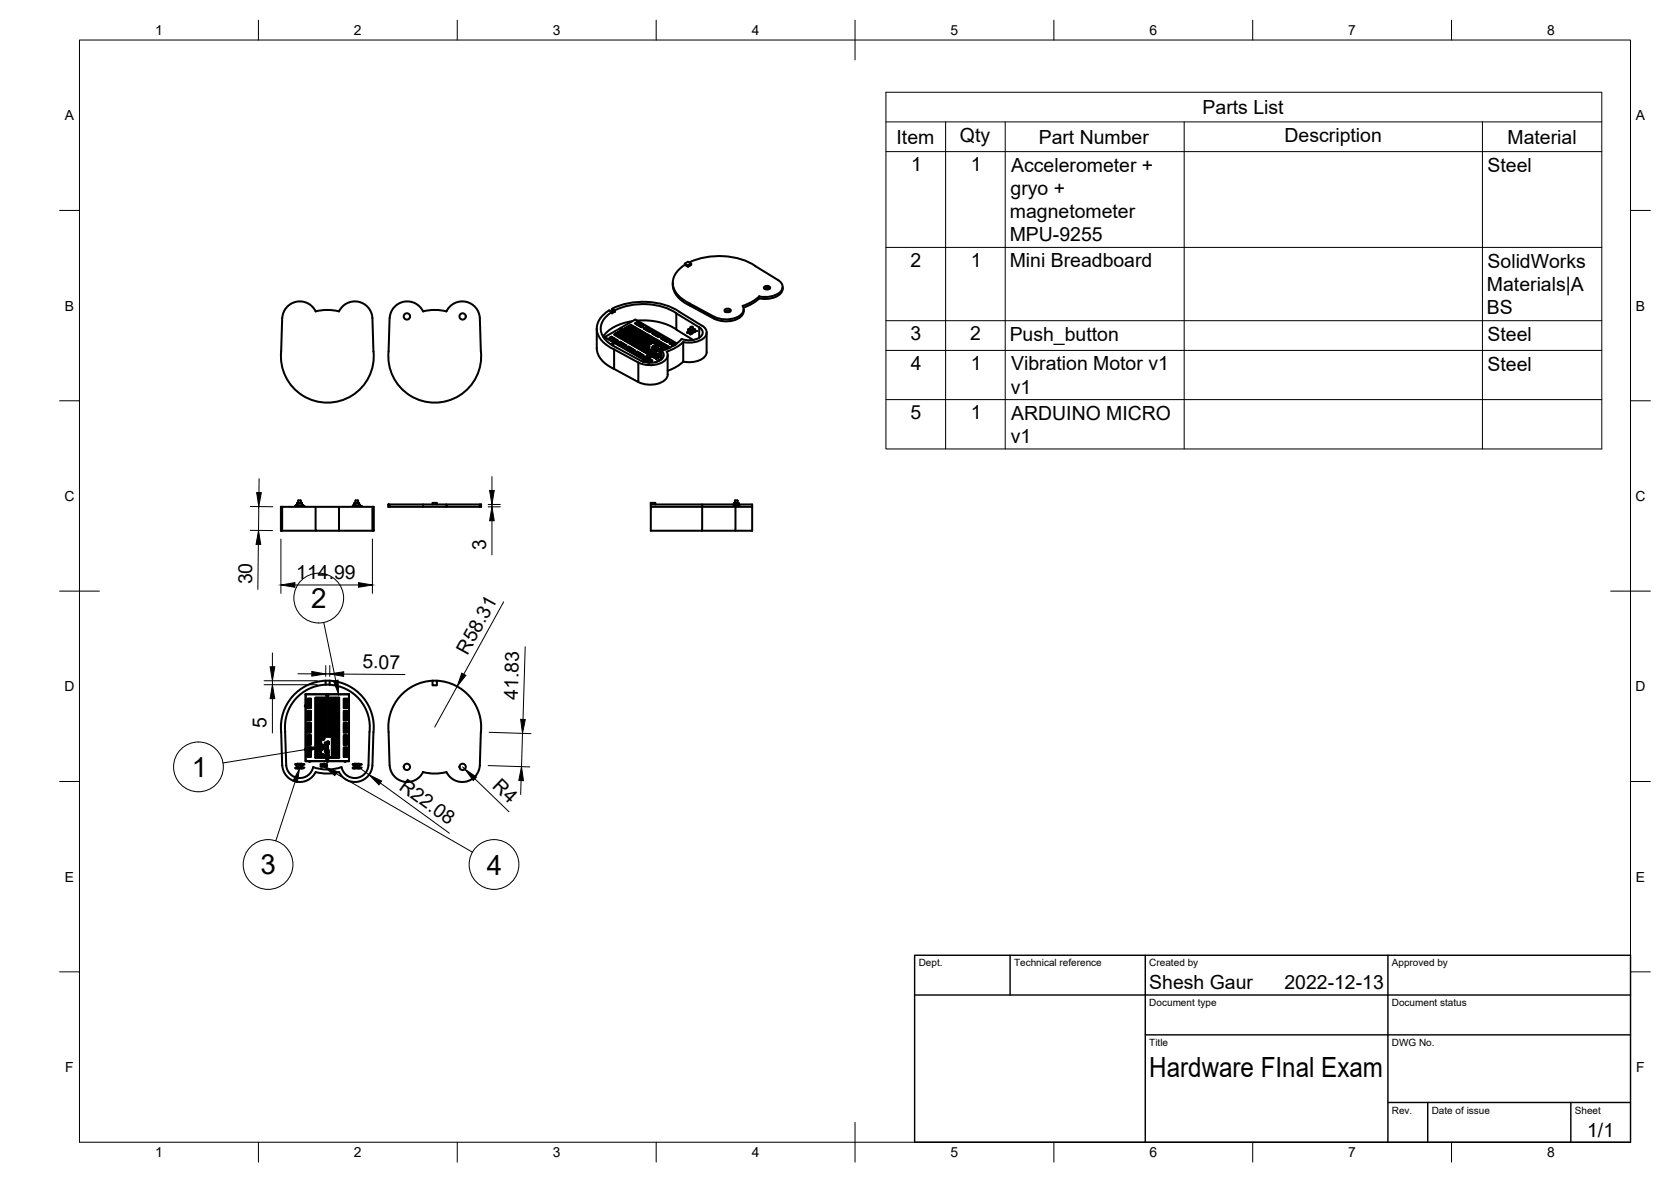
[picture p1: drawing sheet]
<svg xmlns="http://www.w3.org/2000/svg" width="420mm" height="297mm" viewBox="0 0 420 297" stroke-linecap="round" stroke-linejoin="round" font-family="sans-serif">
<defs><g id="words">
<g font-size="7">
<text x="78.3" y="152.8">2</text>
<text x="48.2" y="195.2">1</text>
<text x="65.5" y="219.7">3</text>
<text x="122.4" y="219.8">4</text>
<text x="289" y="270.6">Hardware FInal Exam</text>
</g>
<g font-size="4.9">
<text x="302.4" y="28.6">Parts List</text>
<text x="241.4" y="35.6">Qty</text>
<text x="323" y="35.6">Description</text>
<text x="225.4" y="36.1">Item</text>
<text x="261.2" y="36.1">Part Number</text>
<text x="379.1" y="36.1">Material</text>
<text x="229.1" y="43">1</text>
<text x="244.1" y="43">1</text>
<text x="254.3" y="43.1">Accelerometer +</text>
<text x="374" y="43.2">Steel</text>
<text x="254.1" y="48.9">gryo +</text>
<text x="253.9" y="54.8">magnetometer</text>
<text x="253.9" y="60.6">MPU-9255</text>
<text x="229" y="67.1">2</text>
<text x="244.1" y="67.1">1</text>
<text x="253.9" y="67.2">Mini Breadboard</text>
<text x="374" y="67.2">SolidWorks</text>
<text x="373.9" y="73.1">Materials|A</text>
<text x="373.9" y="79">BS</text>
<text x="228.9" y="85.5">3</text>
<text x="243.9" y="85.5">2</text>
<text x="253.9" y="85.6">Push_button</text>
<text x="374" y="85.6">Steel</text>
<text x="229" y="92.9">4</text>
<text x="244.1" y="93">1</text>
<text x="254.2" y="93.1">Vibration Motor v1</text>
<text x="374" y="93.1">Steel</text>
<text x="254.2" y="98.9">v1</text>
<text x="228.9" y="105.3">5</text>
<text x="244.1" y="105.3">1</text>
<text x="254.3" y="105.5">ARDUINO MICRO</text>
<text x="254.2" y="111.3">v1</text>
<text x="122.2" y="138.3" transform="rotate(-90 122.2 138.3)">3</text>
<text x="63.4" y="146.9" transform="rotate(-89 63.4 146.9)">30</text>
<text x="74.5" y="145.5">114.99</text>
<text x="91.1" y="168" transform="rotate(1 91.1 168)">5.07</text>
<text x="117.5" y="164.8" transform="rotate(-61 117.5 164.8)">R58.31</text>
<text x="130.2" y="175.9" transform="rotate(-88 130.2 175.9)">41.83</text>
<text x="67" y="183" transform="rotate(-90 67 183)">5</text>
<text x="123.6" y="197.9" transform="rotate(44 123.6 197.9)">R4</text>
<text x="100.1" y="198.2" transform="rotate(36 100.1 198.2)">R22.08</text>
<text x="289" y="248.5">Shesh Gaur</text>
<text x="323" y="248.5">2022-12-13</text>
<text x="399.1" y="285.7">1/1</text>
</g>
<g font-size="3.5">
<text x="39" y="8.8">1</text>
<text x="89" y="8.8">2</text>
<text x="139" y="8.8">3</text>
<text x="189" y="8.8">4</text>
<text x="239" y="8.8">5</text>
<text x="289" y="8.8">6</text>
<text x="339" y="8.8">7</text>
<text x="389" y="8.8">8</text>
<text x="16.3" y="30.2">A</text>
<text x="411.3" y="30.2">A</text>
<text x="16.3" y="78">B</text>
<text x="411.3" y="78">B</text>
<text x="16.2" y="125.9">C</text>
<text x="411.2" y="125.9">C</text>
<text x="16.2" y="173.7">D</text>
<text x="411.2" y="173.7">D</text>
<text x="16.3" y="221.6">E</text>
<text x="411.3" y="221.6">E</text>
<text x="16.4" y="269.4">F</text>
<text x="411.4" y="269.4">F</text>
<text x="39" y="290.8">1</text>
<text x="89" y="290.8">2</text>
<text x="139" y="290.8">3</text>
<text x="189" y="290.8">4</text>
<text x="239" y="290.8">5</text>
<text x="289" y="290.8">6</text>
<text x="339" y="290.8">7</text>
<text x="389" y="290.8">8</text>
</g>
<g font-size="2.5">
<text x="231" y="242.9">Dept.</text>
<text x="255" y="242.9">Technical reference</text>
<text x="289" y="242.9">Created by</text>
<text x="350" y="242.9">Approved by</text>
<text x="289" y="252.8">Document type</text>
<text x="350" y="252.8">Document status</text>
<text x="289" y="262.9">Title</text>
<text x="350" y="262.9">DWG No.</text>
<text x="350" y="279.9">Rev.</text>
<text x="360" y="279.9">Date of issue</text>
<text x="396" y="279.9">Sheet</text>
</g>
</g></defs>
<!-- layer: Visible -->
<g fill="none" stroke="#000" stroke-width=".51">
<path d="M98 79.9l-.3 8.4M98 79.9a4.4 4.4 0 0 1 3.5-4.1 4.4 4.4 0 0 1 4.9 2.5 11.7 11.7 0 0 1 5.9 0 4.4 4.4 0 0 1 4.8-2.5 4.4 4.4 0 0 1 3.5 4.1l.3 8.4M153.9 78.4a4.5 4.5 0 0 0-2.4 5.9l.8 1.1 1.2 1.1 7.7 4.2M153.9 77.9l-.4 .3M153.9 77.6a18.1 18.1 0 0 1 16.9 .8M153.9 77.6l.7 .4v.3l-.7-.4zM154.6 78.3l-.7 .4v-.3l-.7-.4a5.2 5.2 0 0 0-3 5.7 7.1 7.1 0 0 0 4.2 4.1M154.6 78a16.5 16.5 0 0 1 15.5 .7M169.2 71.1a5.6 5.6 0 0 0 3.4 5.3l.9 .4M170.8 78.4l5.8 3.5M172.2 66.6v-.3l.8 .4M172.2 66.6l.8 .4"/>
<path d="M172.2 66.6a5.2 5.2 0 0 0-2.8 5.7 7.1 7.1 0 0 0 4.1 4M173 65.8l.8 .5M173 65.8l-.8 .4M173 66.7l.8-.4v.3l-.8 .4zM173.3 65.9a18.1 18.1 0 0 1 16.6 1l5.7 3.5a1.86 1.86 0 0 1 1.2 1.7 1.86 1.86 0 0 1-1.2 1.7l-1.2 .5-1.3 .3-2.2-.1M173.5 76.3l6.1 3.3v.5l-6.1-3.3zM182.2 77.8a.82 .82 0 0 1 .9-.3 .82 .82 0 0 1 .6 .7 .82 .82 0 0 1-.9 .3 .82 .82 0 0 1-.6-.7zM182.3 78.3l.7-.3 .6 .3M187 77.7a2.74 2.74 0 0 1-2.6 2.8l-1.4 .2h-1.5l-1.9-.6M190.9 74.5v.5M190.9 75l-2 1.5-2 .8M190.9 74.5l-2.1 1.5-2.1 .9a1.89 1.89 0 0 1-1 2.6 6.9 6.9 0 0 1-6.1 .1"/>
<path d="M192.1 72.1a.82 .82 0 0 1 .9-.3 .82 .82 0 0 1 .6 .7 .82 .82 0 0 1-.9 .3 .82 .82 0 0 1-.6-.7zM192.2 72.5l.7-.2 .6 .2M196.8 72.1a2.65 2.65 0 0 1-2.4 2.7l-1.7 .3-1.8-.1M70.7 88.3l.3-8.4a4.4 4.4 0 0 1 3.5-4.1 4.4 4.4 0 0 1 4.9 2.5 11.7 11.7 0 0 1 5.8 0 4.4 4.4 0 0 1 4.9-2.5 4.4 4.4 0 0 1 3.5 4.1l.3 8.4M70.7 88.3a11.7 11.7 0 0 0 11.6 12.9 11.7 11.7 0 0 0 11.6-12.9M97.7 88.3a11.7 11.7 0 0 0 11.6 12.9 11.7 11.7 0 0 0 11.6-12.9M150.1 82.6v4.9a6.2 6.2 0 0 0 4.3 5.2M152 84.7v.4M152 84.7l11.2 6.5M152 84.7l3.7-2.1 7.3 4.2M152 84.7l11.3 6.5M152 84.7h.1"/>
<path d="M153.2 85l.2-.2 .2 .2-.2 .1zM153.4 84.8l-.1 .3M153.5 85.1h-.1M153.5 84.8l.2-.2 .3 .2-.3 .1zM153.5 85.2l.3-.1 .2 .1-.2 .1zM153.7 84.6v.3M153.8 85.1l-.1 .2M153.8 84.9h-.1M153.8 85.3h.1M153.9 85l.2-.2 .2 .2-.2 .1zM153.9 85.4l.2-.2 .2 .2-.2 .1zM153.9 86.4v.3"/>
<path d="M154 86.3v.2h.2M154 86.3l.2 .2v.3M154.1 84.8l-.1 .3M154.1 85.2v.3M154.2 85.1h-.1M154.2 85.5h-.1M154.2 85.2l.3-.1 .2 .1-.2 .1zM154.2 85.6l.3-.1 .2 .1-.2 .1zM154.4 84.1l.2-.2 .3 .2-.3 .1zM154.4 85.7h.1M154.4 87.8l6.1 3.3v4.9l-6.1-3.3M154.4 87.8v4.9"/>
<path d="M154.5 85.1l-.1 .2M154.5 85.5v.2M154.5 85.3h.1M154.6 85.8l.2-.1 .3 .1-.3 .1zM154.6 85.4l.2-.1 .2 .1-.2 .1zM154.6 83.9v.2M154.7 84.1l-.1 .1M154.7 84.3l.3-.2 .2 .2-.2 .1zM154.7 83.8l.3-.1 .2 .1-.2 .2zM154.7 85.5h.1M154.8 85.9h.1M154.8 85.3l.1 .2"/>
<path d="M154.8 85.7l.1 .2M154.9 85.6l.3-.1 .2 .1-.2 .1zM155 84.1l-.1 .3M155 83.7l-.1 .3M155 84.4h.1M155 84h.1M155.1 84.5l.2-.2 .3 .2-.3 .1zM155.1 84.1l.2-.2 .3 .2-.3 .1zM155.1 83.6l.2-.1 .3 .1-.3 .2zM155.1 85.7h.1M155.2 85.5v.2M155.3 86.2l.3-.1 .2 .1-.2 .2z"/>
<path d="M155.3 84.3v.3M155.3 83.9v.2M155.3 83.5v.2M155.4 84.6h-.1M155.4 84.1l-.1 .1M155.4 83.7l-.1 .1M155.5 84.7l.2-.2 .2 .2-.2 .1zM155.5 84.3l.2-.2 .2 .2-.2 .1zM155.5 83.8l.2-.1 .2 .1-.2 .2zM155.5 83.4l.2-.1 .2 .1-.2 .2zM155.6 86.1l-.1 .2M155.6 86.3v.1"/>
<path d="M155.7 86.4l.2-.1 .2 .1-.2 .2zM155.7 86l.2-.1 .2 .1-.2 .2zM155.7 84.5l-.1 .3M155.7 84.1l-.1 .3M155.7 83.7l-.1 .3M155.7 83.3l-.1 .2M155.8 84.8h-.1M155.8 84.4h-.1M155.8 84h-.1M155.8 83.5l-.1 .1M155.8 84.9l.3-.1 .2 .1-.2 .1zM155.8 84.5l.3-.2 .2 .2-.2 .1z"/>
<path d="M155.8 84.1l.3-.2 .2 .2-.2 .1zM155.8 83.6l.3-.1 .2 .1-.2 .2zM155.8 83.2l.3-.1 .2 .1-.2 .2zM155.9 86.3v.2M155.9 85.9v.2M156 86.5l-.1 .1M156 86.1l-.1 .1M156 82.4v.3M156 86.6l.3-.1 .2 .1-.2 .2zM156 86.2l.3-.1 .2 .1-.2 .2zM156.1 82.4l7.2 4.2M156.1 84.8l-.1 .2"/>
<path d="M156.1 84.3l-.1 .3M156.1 83.9l-.1 .2M156.1 83.5l-.1 .2M156.1 83.1l-.1 .2M156.1 85h.1M156.1 84.6h.1M156.1 84.1v.1M156.1 83.7v.1M156.1 83.3v.1M156.2 85.1l.2-.2 .3 .2-.3 .1zM156.2 84.7l.2-.2 .3 .2-.3 .1zM156.2 84.3l.2-.2 .3 .2-.3 .1z"/>
<path d="M156.2 83.8l.2-.1 .3 .1-.3 .2zM156.2 83.4l.2-.1 .3 .1-.3 .2zM156.3 86.5l-.1 .2M156.3 86.1l-.1 .2M156.3 86.7v.1M156.3 86.3v.1M156.4 86.8l.2-.1 .3 .1-.3 .2zM156.4 86.4l.2-.1 .3 .1-.3 .2zM156.4 84.9v.3M156.4 84.5v.3M156.4 84.1v.3M156.4 83.7v.3"/>
<path d="M156.4 83.3v.2M156.5 85.2h-.1M156.5 84.8h-.1M156.5 84.4h-.1M156.5 84h-.1M156.5 83.5l-.1 .1M156.5 85.3l.3-.1 .2 .1-.2 .1zM156.5 84.9l.3-.1 .2 .1-.2 .1zM156.5 84.5l.3-.2 .2 .2-.2 .1zM156.5 84.1l.3-.2 .2 .2-.2 .1zM156.5 83.6l.3-.1 .2 .1-.2 .2zM156.6 86.9v.1"/>
<path d="M156.6 86.7l.1 .2M156.6 86.3v.2M156.7 86.5l-.1 .1M156.8 87l.2-.1 .2 .1-.2 .2zM156.8 86.6l.2-.1 .2 .1-.2 .2zM156.8 85.2l-.1 .2M156.8 84.8l-.1 .2M156.8 84.3l-.1 .3M156.8 83.9l-.1 .2M156.8 83.5l-.1 .2M156.8 85.4h.1M156.8 85h.1"/>
<path d="M156.8 84.6h.1M156.8 84.1v.1M156.8 83.7v.1M156.9 85.5l.2-.1 .3 .1-.3 .1zM156.9 85.1l.2-.2 .3 .2-.3 .1zM156.9 84.7l.2-.2 .3 .2-.3 .1zM156.9 84.3l.2-.2 .3 .2-.3 .1zM156.9 83.8l.2-.1 .3 .1-.3 .2zM156.9 82.6l.3-.1 .2 .1-.2 .1zM156.9 87.2h.1M156.9 86.7l.1 .1M157 86.5l.1 .2"/>
<path d="M157 86.9l.1 .3M157.1 86.9l.3-.2 .2 .2-.2 .1zM157.1 82.7h.1M157.1 85.4v.2M157.1 84.9v.3M157.1 84.5v.3M157.1 84.1v.3M157.1 83.7v.3M157.2 82.5v.2M157.2 85.6h-.1M157.2 85.2h-.1M157.2 84.8h-.1"/>
<path d="M157.2 84.4h-.1M157.2 84h-.1M157.3 85.7l.2-.1 .2 .1-.2 .1zM157.3 85.3l.2-.1 .2 .1-.2 .1zM157.3 84.9l.2-.1 .2 .1-.2 .1zM157.3 84.5l.2-.2 .2 .2-.2 .1zM157.3 84.1l.2-.2 .2 .2-.2 .1zM157.3 82.4l.2-.2 .3 .2-.3 .1zM157.3 82.8l.2-.1 .3 .1-.3 .1zM157.3 86.9l.1 .1M157.4 86.7v.2M157.5 82.9h.1"/>
<path d="M157.5 82.5h.1M157.5 87.5l.2-.2 .2 .2-.2 .1zM157.5 85.6l-.1 .2M157.5 85.2l-.1 .2M157.5 84.8l-.1 .2M157.5 84.3l-.1 .3M157.5 83.9l-.1 .2M157.5 82.7l.1 .2M157.5 82.2l.1 .3M157.6 85.8h-.1M157.6 85.4h-.1M157.6 85h-.1"/>
<path d="M157.6 84.6h-.1M157.6 84.1l-.1 .1M157.6 85.9l.3-.1 .2 .1-.2 .1zM157.6 85.5l.3-.1 .2 .1-.2 .1zM157.6 85.1l.3-.2 .2 .2-.2 .1zM157.6 84.7l.3-.2 .2 .2-.2 .1zM157.6 84.3l.3-.2 .2 .2-.2 .1zM157.6 82.2l.3-.2 .2 .2-.2 .1zM157.6 82.6l.3-.1 .2 .1-.2 .1zM157.6 83l.3-.1 .2 .1-.2 .1zM157.7 87.3l-.1 .3M157.8 87.6h-.1"/>
<path d="M157.8 83.1h.1M157.8 82.7h.1M157.8 82.3h.1M157.8 87.7l.3-.2 .2 .2-.2 .1zM157.8 87.3l.3-.2 .2 .2-.2 .1zM157.9 85.8l-.1 .2M157.9 85.4l-.1 .2M157.9 84.9l-.1 .3M157.9 84.5l-.1 .3M157.9 84.1l-.1 .3M157.9 82v.3M157.9 82.5v.2"/>
<path d="M157.9 82.9v.2M157.9 86h.1M157.9 85.6h.1M157.9 85.2h.1M157.9 84.8h.1M157.9 84.4h.1M158 86.1l.2-.1 .3 .1-.3 .2zM158 85.7l.2-.1 .3 .1-.3 .1zM158 85.3l.2-.1 .3 .1-.3 .1zM158 84.9l.2-.1 .3 .1-.3 .1zM158 84.5l.2-.2 .3 .2-.3 .1zM158 82l.2-.2 .3 .2-.3 .1z"/>
<path d="M158 82.4l.2-.2 .3 .2-.3 .1zM158 82.8l.2-.1 .3 .1-.3 .1zM158 83.2l.2-.1 .3 .1-.3 .1zM158.1 87.5l-.1 .3M158.1 87.1l-.1 .3M158.1 87.8h.1M158.1 87.4h.1M158.2 83.3h.1M158.2 82.9h.1M158.2 82.5h.1M158.2 82.1h.1M158.2 87.9l.2-.2 .3 .2-.3 .1z"/>
<path d="M158.2 87.5l.2-.2 .3 .2-.3 .1zM158.2 86v.2M158.2 85.6v.2M158.2 85.2v.2M158.2 84.8v.2M158.2 84.3v.3M158.2 82.7l.1 .2M158.2 82.2l.1 .3M158.2 83.1l.1 .2M158.2 81.8l.1 .3M158.3 86.2l-.1 .1M158.3 85.8h-.1"/>
<path d="M158.3 85.4h-.1M158.3 85h-.1M158.3 84.6h-.1M158.3 86.3l.3-.1 .2 .1-.2 .2zM158.3 85.9l.3-.1 .2 .1-.2 .1zM158.3 85.5l.3-.1 .2 .1-.2 .1zM158.3 85.1l.3-.2 .2 .2-.2 .1zM158.3 84.7l.3-.2 .2 .2-.2 .1zM158.4 81.8l.2-.2 .2 .2-.2 .1zM158.4 82.2l.2-.2 .2 .2-.2 .1zM158.4 82.6l.2-.1 .2 .1-.2 .1zM158.4 83l.2-.1 .2 .1-.2 .1z"/>
<path d="M158.4 83.4l.2-.1 .2 .1-.2 .2zM158.4 87.7v.3M158.4 87.3v.3M158.5 88h-.1M158.5 87.6h-.1M158.5 83.5l.1 .1M158.5 83.1h.1M158.5 82.7h.1M158.5 82.3h.1M158.5 81.9h.1M158.6 88.1l.2-.1 .2 .1-.2 .1zM158.6 87.7l.2-.1 .2 .1-.2 .1z"/>
<path d="M158.6 86.2l-.1 .2M158.6 85.8l-.1 .2M158.6 85.4l-.1 .2M158.6 84.9l-.1 .3M158.6 84.5l-.1 .3M158.6 82.5l.1 .2M158.6 82.9l.1 .2M158.6 83.3l.1 .2M158.6 81.6l.1 .3M158.6 82l.1 .3M158.6 86.4v.1M158.6 86h.1"/>
<path d="M158.6 85.6h.1M158.6 85.2h.1M158.6 84.8h.1M158.7 86.5l.2-.1 .3 .1-.3 .2zM158.7 86.1l.2-.1 .3 .1-.3 .2zM158.7 85.7l.2-.1 .3 .1-.3 .1zM158.7 85.3l.2-.1 .3 .1-.3 .1zM158.7 84.9l.2-.1 .3 .1-.3 .1zM158.7 82l.3-.2 .2 .2-.2 .1zM158.7 82.4l.3-.2 .2 .2-.2 .1zM158.7 82.8l.3-.1 .2 .1-.2 .1zM158.7 83.2l.3-.1 .2 .1-.2 .1z"/>
<path d="M158.7 83.6l.3-.1 .2 .1-.2 .2zM158.7 88.2h.1M158.8 88l.1 .2M158.8 87.6l-.1 .2M158.9 87.8h-.1M158.9 83.7l.1 .1M158.9 83.3h.1M158.9 82.9h.1M158.9 82.5h.1M158.9 82.1h.1M158.9 88.3l.3-.1 .2 .1-.2 .1zM158.9 87.9l.3-.2 .2 .2-.2 .1z"/>
<path d="M158.9 86.4v.2M158.9 86v.2M158.9 85.6v.2M158.9 85.2v.2M158.9 84.8v.2M159 80.7a10.6 10.6 0 0 0-7.3 3.9M159 82.7v.2M159 83.1v.2M159 81.8v.3M159 83.5v.2M159 82.2v.3M159 86.6l-.1 .1"/>
<path d="M159 86.2l-.1 .1M159 85.8h-.1M159 85.4h-.1M159 85h-.1M159 86.7l.3-.1 .2 .1-.2 .2zM159 86.3l.3-.1 .2 .1-.2 .2zM159 85.9l.3-.1 .2 .1-.2 .1zM159 85.5l.3-.1 .2 .1-.2 .1zM159 85.1l.3-.2 .2 .2-.2 .1zM159.1 82.2l.2-.2 .3 .2-.3 .1zM159.1 82.6l.2-.1 .3 .1-.3 .1zM159.1 83l.2-.1 .3 .1-.3 .1z"/>
<path d="M159.1 83.4l.2-.1 .3 .1-.3 .2zM159.1 83.8l.2-.1 .3 .1-.3 .2zM159.1 88.4h.1M159.1 88h.1M159.2 87.7v.3M159.2 88.2v.2M159.3 83.9v.1M159.3 83.5v.1M159.3 83.1h.1M159.3 82.7h.1M159.3 82.3h.1M159.3 88.1l.2-.1 .2 .1-.2 .1z"/>
<path d="M159.3 86.6l-.1 .2M159.3 86.2l-.1 .2M159.3 85.8l-.1 .2M159.3 85.4l-.1 .2M159.3 84.9l-.1 .3M159.3 82.5l.1 .2M159.3 82.9l.1 .2M159.3 83.3l.1 .2M159.3 82l.1 .3M159.3 83.7l.1 .2M159.4 86.8l-.1 .1M159.4 86.4l-.1 .1"/>
<path d="M159.4 86h-.1M159.4 85.6h-.1M159.4 85.2h-.1M159.4 87l.2-.2 .3 .2-.3 .1zM159.4 86.5l.2-.1 .3 .1-.3 .2zM159.4 86.1l.2-.1 .3 .1-.3 .2zM159.4 85.7l.2-.1 .3 .1-.3 .1zM159.4 85.3l.2-.1 .3 .1-.3 .1zM159.4 82.4l.3-.2 .2 .2-.2 .1zM159.4 82.8l.3-.1 .2 .1-.2 .1zM159.4 83.2l.3-.1 .2 .1-.2 .1zM159.4 83.6l.3-.1 .2 .1-.2 .2z"/>
<path d="M159.4 84l.3-.1 .2 .1-.2 .2zM159.4 88.2h.1M159.5 88l.1 .2M159.6 81.3l.3-.2 .2 .2-.2 .1zM159.6 84.1l.1 .1M159.6 83.7l.1 .1M159.6 83.3h.1M159.6 82.9h.1M159.6 82.5h.1M159.6 88.7l.3-.1 .2 .1-.2 .1zM159.6 86.8v.2M159.6 86.4v.2"/>
<path d="M159.6 86v.2M159.6 85.6v.2M159.6 85.2v.2M159.7 82.7v.2M159.7 83.9v.2M159.7 83.5v.2M159.7 83.1v.2M159.7 82.2v.3M159.7 87l-.1 .1M159.7 86.6l-.1 .1M159.7 86.2l-.1 .1M159.7 85.8h-.1"/>
<path d="M159.7 85.4h-.1M159.8 87.2l.2-.2 .3 .2-.3 .1zM159.8 86.7l.2-.1 .3 .1-.3 .2zM159.8 86.3l.2-.1 .3 .1-.3 .2zM159.8 85.9l.2-.1 .3 .1-.3 .1zM159.8 85.5l.2-.1 .3 .1-.3 .1zM159.8 82.6l.2-.1 .3 .1-.3 .1zM159.8 83l.2-.1 .3 .1-.3 .1zM159.8 83.4l.2-.1 .3 .1-.3 .2zM159.8 83.8l.2-.1 .3 .1-.3 .2zM159.8 84.3l.2-.2 .3 .2-.3 .1zM159.9 81.1l-.1 .3"/>
<path d="M159.9 88.6l-.1 .2M159.9 81.4h.1M159.9 88.8h.1M160 81.1l.2-.2 .2 .2-.2 .1zM160 81.5l.2-.2 .2 .2-.2 .1zM160 84.3v.1M160 83.9v.1M160 83.5v.1M160 83.1h.1M160 82.7h.1M160 88.9l.2-.1 .3 .1-.3 .2zM160 88.5l.2-.1 .3 .1-.3 .2z"/>
<path d="M160 87l-.1 .3M160 86.6l-.1 .2M160 86.2l-.1 .2M160 85.8l-.1 .2M160 85.4l-.1 .2M160 82.5l.1 .2M160 84.1l.1 .2M160 83.7l.1 .2M160 82.9l.1 .2M160 83.3l.1 .2M160.1 87.3h-.1M160.1 86.8l-.1 .1"/>
<path d="M160.1 86.4l-.1 .1M160.1 86h-.1M160.1 85.6h-.1M160.1 87.4l.3-.2 .2 .2-.2 .1zM160.1 87l.3-.2 .2 .2-.2 .1zM160.1 86.5l.3-.1 .2 .1-.2 .2zM160.1 86.1l.3-.1 .2 .1-.2 .2zM160.1 85.7l.3-.1 .2 .1-.2 .1zM160.2 82.8l.2-.1 .2 .1-.2 .1zM160.2 83.2l.2-.1 .2 .1-.2 .1zM160.2 83.6l.2-.1 .2 .1-.2 .2zM160.2 84l.2-.1 .2 .1-.2 .2z"/>
<path d="M160.2 84.5l.2-.2 .2 .2-.2 .1zM160.2 81.3l-.1 .3M160.2 80.9l-.1 .3M160.2 88.8v.2M160.2 88.4v.2M160.3 81.2h-.1M160.3 80.6a15.4 15.4 0 0 1 9.8 2.2M160.3 81.6h-.1M160.3 89l-.1 .1M160.3 88.6l-.1 .1M160.3 81.3l.2-.2 .3 .2-.3 .1zM160.3 81.7l.3-.2 .2 .2-.2 .1z"/>
<path d="M160.3 84.5l.1 .1M160.3 84.1l.1 .1M160.3 83.7l.1 .1M160.3 83.3h.1M160.3 82.9h.1M160.4 89.1l.2-.1 .2 .1-.2 .2zM160.4 88.7l.2-.1 .2 .1-.2 .1zM160.4 87.2l-.1 .3M160.4 86.8l-.1 .2M160.4 86.4l-.1 .2M160.4 86l-.1 .2M160.4 85.6l-.1 .2"/>
<path d="M160.4 82.7l.1 .2M160.4 84.3l.1 .2M160.4 83.5l.1 .2M160.4 83.9l.1 .2M160.4 83.1l.1 .2M160.4 87.5h.1M160.4 87v.1M160.4 86.6v.1M160.4 86.2v.1M160.4 85.8h.1M160.5 87.6l.2-.2 .3 .2-.3 .1zM160.5 87.2l.2-.2 .3 .2-.3 .1z"/>
<path d="M160.5 86.7l.2-.1 .3 .1-.3 .2zM160.5 86.3l.2-.1 .3 .1-.3 .2zM160.5 85.9l.2-.1 .3 .1-.3 .1zM160.5 83l.3-.1 .2 .1-.2 .1zM160.5 83.4l.3-.1 .2 .1-.2 .2zM160.5 83.8l.3-.1 .2 .1-.2 .2zM160.5 84.3l.3-.2 .2 .2-.2 .1zM160.5 84.7l.3-.2 .2 .2-.2 .1zM160.5 81.1v.3M160.6 81.5l-.1 .3M160.6 89l-.1 .2M160.6 88.6l-.1 .2"/>
<path d="M160.6 81.4h-.1M160.6 81.8h.1M160.7 89.2l-.1 .1M160.7 88.8h-.1M160.7 81.5l.2-.2 .2 .2-.2 .1zM160.7 81.9l.2-.1 .3 .1-.3 .1zM160.7 84.8h.1M160.7 84.3l.1 .1M160.7 83.9l.1 .1M160.7 83.5l.1 .1M160.7 83.1h.1M160.7 89.3l.3-.1 .2 .1-.2 .2z"/>
<path d="M160.7 88.9l.3-.1 .2 .1-.2 .2zM160.7 87.4v.3M160.7 87v.3M160.7 86.6v.2M160.7 86.2v.2M160.7 85.8v.2M160.8 82.9v.2M160.8 84.5v.3M160.8 84.1v.2M160.8 83.7v.2M160.8 83.3v.2M160.8 87.7h-.1"/>
<path d="M160.8 87.3h-.1M160.8 86.8l-.1 .1M160.8 86.4l-.1 .1M160.8 86h-.1M160.8 87.8l.3-.2 .2 .2-.2 .1zM160.8 87.4l.3-.2 .2 .2-.2 .1zM160.8 87l.3-.2 .2 .2-.2 .1zM160.8 86.5l.3-.1 .2 .1-.2 .2zM160.8 86.1l.3-.1 .2 .1-.2 .2zM160.9 83.2l.2-.1 .3 .1-.3 .1zM160.9 83.6l.2-.1 .3 .1-.3 .2zM160.9 84l.2-.1 .3 .1-.3 .2z"/>
<path d="M160.9 84.5l.2-.2 .3 .2-.3 .1zM160.9 84.9l.2-.2 .3 .2-.3 .1zM160.9 89.4l.1 .1M160.9 81.3l-.1 .3M160.9 81.8v.2M161 89.2v.2M161 88.8l-.1 .2M161 81.6h-.1M161 82h-.1M161 89v.1M161 81.7l.3-.2 .2 .2-.2 .1zM161.1 82.1l.2-.2 .2 .2-.2 .1z"/>
<path d="M161.1 85h.1M161.1 84.5v.1M161.1 84.1v.1M161.1 83.7v.1M161.1 83.3h.1M161.1 89.5l.2-.1 .2 .1-.2 .2zM161.1 89.1l.2-.1 .2 .1-.2 .2zM161.1 87.6l-.1 .3M161.1 87.2l-.1 .3M161.1 86.8l-.1 .2M161.1 86.4l-.1 .2M161.1 86l-.1 .2"/>
<path d="M161.1 83.1l.1 .2M161.1 84.7l.1 .3M161.1 84.3l.1 .2M161.1 83.9l.1 .2M161.1 83.5l.1 .2M161.1 87.9h.1M161.1 87.5h.1M161.1 87v.1M161.1 86.6v.1M161.1 86.2v.1M161.2 88l.2-.2 .3 .2-.3 .1zM161.2 87.6l.2-.2 .3 .2-.3 .1z"/>
<path d="M161.2 87.2l.2-.2 .3 .2-.3 .1zM161.2 86.7l.2-.1 .3 .1-.3 .2zM161.2 86.3l.2-.1 .3 .1-.3 .2zM161.2 83.4l.3-.1 .2 .1-.2 .2zM161.2 83.8l.3-.1 .2 .1-.2 .2zM161.2 84.3l.3-.2 .2 .2-.2 .1zM161.2 84.7l.3-.2 .2 .2-.2 .1zM161.2 85.1l.3-.2 .2 .2-.2 .1zM161.2 89.6l.1 .1M161.2 89.2l.1 .1M161.3 81.5l-.1 .3M161.3 81.9l-.1 .3"/>
<path d="M161.3 89l.1 .2M161.3 89.4l.1 .2M161.3 81.8h.1M161.4 82.2h-.1M161.4 81.9l.2-.1 .3 .1-.3 .1zM161.4 85.2h.1M161.4 84.8h.1M161.4 84.3l.1 .1M161.4 83.9l.1 .1M161.4 83.5l.1 .1M161.4 89.3l.3-.1 .2 .1-.2 .2zM161.4 87.8v.3"/>
<path d="M161.4 87.4v.3M161.4 87v.3M161.4 86.6v.2M161.4 86.2v.2M161.5 84.1v.2M161.5 84.5v.3M161.5 84.9v.3M161.5 83.7v.2M161.5 83.3v.2M161.5 88.1h-.1M161.5 87.7h-.1M161.5 87.3h-.1"/>
<path d="M161.5 86.8l-.1 .1M161.5 86.4l-.1 .1M161.6 88.2l.2-.1 .2 .1-.2 .1zM161.6 87.8l.2-.2 .2 .2-.2 .1zM161.6 87.4l.2-.2 .2 .2-.2 .1zM161.6 87l.2-.2 .2 .2-.2 .1zM161.6 86.5l.2-.1 .2 .1-.2 .2zM161.6 83.6l.2-.1 .3 .1-.3 .2zM161.6 84l.2-.1 .3 .1-.3 .2zM161.6 84.5l.2-.2 .3 .2-.3 .1zM161.6 84.9l.2-.2 .3 .2-.3 .1zM161.6 85.3l.2-.2 .3 .2-.3 .1z"/>
<path d="M161.6 89.4l.1 .1M161.6 81.8v.2M161.7 89.2v.2M161.7 90.8l-.1 .1M161.7 82h-.1M161.7 90.8l.3 .2M161.8 82.5l.2-.1 .2 .1-.2 .1zM161.8 85.4h.1M161.8 85h.1M161.8 84.5v.1M161.8 84.1v.1M161.8 83.7v.1"/>
<path d="M161.8 88.1l-.1 .2M161.8 87.6l-.1 .3M161.8 87.2l-.1 .3M161.8 86.8l-.1 .2M161.8 86.4l-.1 .2M161.8 90l.3-.2 .2 .2-.2 .1zM161.8 85.1l.1 .3M161.8 83.5l.1 .2M161.8 84.3l.1 .2M161.8 84.7l.1 .3M161.8 83.9l.1 .2M161.9 88.3h-.1"/>
<path d="M161.9 87.9h-.1M161.9 87.5h-.1M161.9 87l-.1 .1M161.9 86.6l-.1 .1M161.9 88.4l.3-.1 .2 .1-.2 .1zM161.9 88l.3-.2 .2 .2-.2 .1zM161.9 87.6l.3-.2 .2 .2-.2 .1zM161.9 86.7l.3-.1 .2 .1-.2 .2zM162 83.8l.2-.1 .2 .1-.2 .2zM162 84.3l.2-.2 .2 .2-.2 .1zM162 84.7l.2-.2 .2 .2-.2 .1zM162 85.1l.2-.2 .2 .2-.2 .1z"/>
<path d="M162 85.5l.2-.1 .2 .1-.2 .1zM162 91h.1M162 90.9l-.1 .1M162 82.4l-.1 .2M162.1 89.8l-.1 .3M162.1 82.6h-.1M162.1 90.1h.1M162.1 82.3l.3-.1 .2 .1-.2 .1zM162.1 82.7l.3-.1 .2 .1-.2 .2zM162.1 85.6h.1M162.1 85.2h.1M162.1 84.8h.1"/>
<path d="M162.1 84.3l.1 .1M162.1 83.9l.1 .1M162.2 87l-.3 .2h.4M162.2 89.8l.2-.2 .2 .2-.2 .1zM162.2 88.3l-.1 .2M162.2 87.8l-.1 .3M162.2 87.4l-.1 .3M162.2 87l-.1 .3M162.2 86.6l-.1 .2M162.2 87l.2 .1M162.2 90.2l.2-.2 .2 .2-.2 .1zM162.2 83.7l.1 .2"/>
<path d="M162.2 85.4l.1 .2M162.2 84.5l.1 .3M162.2 84.9l.1 .3M162.2 84.1l.1 .2M162.2 88.5h.1M162.2 88.1h.1M162.2 87.7h.1M162.2 87.3h.1M162.2 86.8v.1M162.3 88.6l.2-.1 .3 .1-.3 .1zM162.3 88.2l.2-.1 .3 .1-.3 .1zM162.3 87.8l.2-.2 .3 .2-.3 .1z"/>
<path d="M162.3 84l.3-.1 .2 .1-.2 .2zM162.3 84.5l.3-.2 .2 .2-.2 .1zM162.3 84.9l.3-.2 .2 .2-.2 .1zM162.3 85.3l.3-.2 .2 .2-.2 .1zM162.3 85.7l.3-.1 .2 .1-.2 .1zM162.3 87.3v.1M162.3 87.2v.2l1.1 .6M162.4 82.6l-.1 .2M162.4 82.2l-.1 .2M162.4 89.6l-.1 .3M162.4 90l-.1 .3M162.4 82.8v.1"/>
<path d="M162.4 82.4h.1M162.5 89.9h-.1M162.5 90.3h-.1M162.5 82.5l.2-.1 .3 .1-.3 .1zM162.5 82.9l.2-.1 .3 .1-.3 .1zM162.5 85.8h.1M162.5 85.4h.1M162.5 85h.1M162.5 84.5l.1 .1M162.5 84.1l.1 .1M162.5 86.8l-.2 .2h.3M162.5 90l.3-.2 .2 .2-.2 .1z"/>
<path d="M162.5 88.5v.2M162.5 88.1v.2M162.5 87.6v.3M162.5 86.8v.2M162.5 86.8l.2 .1M162.5 90.4l.3-.2 .2 .2-.2 .1zM162.6 85.1v.3M162.6 83.9v.2M162.6 85.6v.2M162.6 84.3v.2M162.6 84.7v.3M162.6 88.7h-.1"/>
<path d="M162.6 88.3h-.1M162.6 87.9h-.1M162.6 88.4l.3-.1 .2 .1-.2 .1zM162.6 88l.3-.2 .2 .2-.2 .1zM162.7 84.3l.2-.2 .3 .2-.3 .1zM162.7 84.7l.2-.2 .3 .2-.3 .1zM162.7 85.1l.2-.2 .3 .2-.3 .1zM162.7 85.5l.2-.1 .3 .1-.3 .1zM162.7 85.9l.2-.1 .3 .1-.3 .1zM162.7 82.8v.2M162.7 82.4v.2M162.8 89.8l-.1 .3"/>
<path d="M162.8 90.2l-.1 .3M162.8 83h-.1M162.8 82.6h-.1M162.8 90.1h.1M162.8 87.3h.4M162.8 90.5h.1M162.9 82.7l.2-.1 .2 .1-.2 .2zM162.9 83.1l.2-.1 .2 .1-.2 .2zM162.9 86h.1M162.9 85.6h.1M162.9 85.2h.1M162.9 84.8h.1"/>
<path d="M162.9 84.3v.1M162.9 88.7l-.3 .1 .3 .1M162.9 90.2l.2-.2 .2 .2-.2 .1zM162.9 88.3l-.1 .2M162.9 87.8l-.1 .3M162.9 88.9h-.1M162.9 88.7v.4M162.9 90.6l.2-.1 .3 .1-.3 .1zM162.9 88.7h.1M162.9 88.7l.8 .4 .8-.4M162.9 89.3l.5 .3M162.9 89.3h.1"/>
<path d="M162.9 88.6v.1M162.9 84.9l.1 .3M162.9 85.8l.1 .2M162.9 85.4l.1 .2M162.9 84.5l.1 .3M162.9 84.1l.1 .2M162.9 88.5h.1M162.9 88.1h.1M163 87.3h-.1M163 89.1h-.2l-.2 .3h.3l.1-.3M163 88.7h.2M163 84.5l.3-.2 .2 .2-.2 .1z"/>
<path d="M163 84.9l.3-.2 .2 .2-.2 .1zM163 85.3l.3-.2 .2 .2-.2 .1zM163 85.7l.3-.1 .2 .1-.2 .1zM163 86.1l.3-.1 .2 .1-.2 .1zM163.1 90.7h.1M163.1 83l-.1 .2M163.1 82.6l-.1 .2M163.1 90l-.1 .3M163.1 90.5l.1 .2M163.2 83.2l-.1 .1M163.2 82.8l-.1 .1M163.2 90.3h-.1"/>
<path d="M163.2 88.6l-.2 .1M163.2 87.3h-.1M163.2 88.6v.1M163.2 82.9l.2-.1 .3 .1-.3 .2zM163.2 83.3l.2-.1 .3 .1-.3 .2zM163.2 86.2h.1M163.2 85.8h.1M163.2 85.4h.1M163.2 85h.1M163.2 84.5l.1 .1M163.2 88.1l-.2 .1 .4 .1M163.2 90.4l.3-.2 .2 .2-.2 .1z"/>
<path d="M163.2 88.1v.2M163.2 88.1h.2M163.3 90.8l.2-.1 .2 .1-.2 .1zM163.3 89.8l.1-.3h.3l-.2 .3h-.2M163.3 84.3v.2M163.3 85.6v.2M163.3 86v.2M163.3 85.1v.3M163.3 84.7v.3M163.3 88.3h-.1M163.4 88.7h-.1M163.4 88.4l-.5 .2"/>
<path d="M163.4 88.6l.2 .3 .3-.1 .2-.2M163.4 84.7l.2-.2 .3 .2-.3 .1zM163.4 85.1l.2-.2 .3 .2-.3 .1zM163.4 85.5l.2-.1 .3 .1-.3 .1zM163.4 85.9l.2-.1 .3 .1-.3 .1zM163.4 90.5h.1M163.4 90.9h.1M163.4 83.2v.2M163.4 82.8v.2M163.5 90.2v.3M163.5 90.7l.1 .2M163.5 83.4l-.1 .1"/>
<path d="M163.5 83l-.1 .1M163.6 83.1l.2-.1 .2 .1-.2 .2zM163.6 86h.1M163.6 85.6h.1M163.6 85.2h.1M163.6 84.8h.1M163.6 90.6l.2-.1 .3 .1-.3 .1zM163.6 84.5l.1 .3M163.6 84.9l.1 .3M163.6 85.4l.1 .2M163.6 85.8l.1 .2M163.6 86.2l.1 .2"/>
<path d="M163.8 84.9l.2-.2 .2 .2-.2 .1zM163.8 85.3l.2-.2 .2 .2-.2 .1zM163.8 85.7l.2-.1 .2 .1-.2 .1zM163.8 90.7h.1M163.8 87.9h.3zM163.8 83l-.1 .2M163.8 86.3l-.2-.1-.2 .1 .2 .1M163.8 90.5l.1 .2M163.9 83.2l-.1 .1M163.9 87.9v.1M163.9 87.9h.1M163.9 83.7l.3-.1 .2 .1-.2 .2z"/>
<path d="M163.9 86.2h.1M163.9 85.8h.1M163.9 85.4h.1M163.9 85h.1M164 88h.2zM164 87.3h.2zM164 87.3l.1 .1 .1-.1M164 86.2h.1M164 85.6l.1 .2M164 85.1l.1 .3M164 84.7l.1 .3M164 86v.2"/>
<path d="M164 88.4l.5 .3M164 88.1l-.1-.1h-.5l-.1 .7M164 87.9l-.1 .1M164 88.1l.1 .6M164 88.1l2 1.2M164 88h.1M164.1 88.7h.1M164.1 89.6l.2-.1 .2 .1-.2 .2zM164.1 88.1h.2zM164.1 88.1h.1M164.1 88h.1M164.1 85.1l.3-.2 .2 .2-.2 .1z"/>
<path d="M164.1 85.5l.3-.1 .2 .1-.2 .1zM164.1 87.3v.1M164.2 87.3l.1-.1-.1 .2M164.2 83.6l-.1 .2M164.2 87.4h.1M164.2 86.1l-.2-.1-.2 .1 .2 .1M164.2 87.4h.2zM164.2 87.4l.1 .2 .1-.2M164.2 87.8l.5 .3v-.2M164.2 87.8l.6 .3M164.2 87.8v.1M164.2 83.8v.1"/>
<path d="M164.2 88.6h.2M164.2 88.6v.1M164.2 88.7h.2M164.2 87.7h.1M164.3 88.2h.1M164.3 88.1v.1M164.3 87h.1zM164.3 87h.1M164.3 87.7l.2-.2 .4 .3-.2 .1zM164.3 87.7l-.1 .1M164.3 83.6l.2-.2 .3 .2-.3 .1zM164.3 84l.2-.2 .3 .2-.3 .1z"/>
<path d="M164.3 85.6h.1M164.3 85.2h.1M164.3 87.4v.2M164.3 88.1h.1M164.3 89.5v.2M164.4 88.1l.1 .1zM164.4 87.4l.1-.1v.1zM164.4 85.4v.2M164.4 86h.1M164.4 84.9v.3M164.4 85.8v.2M164.4 87v.1"/>
<path d="M164.4 89.7l-.1 .1M164.4 88.3l.2-.1zM164.4 88.1v.1M164.4 87.2l-.2-.1 .2 .2M164.4 87.2l.1 .1zM164.4 88.2h.1M164.4 88.6v.1M164.4 86.1h.3M164.4 88.3h.1M164.4 87l.1-.1zM164.4 87.1h.2zM164.4 87.1h.2"/>
<path d="M164.4 86.1h.3l-.2 .1zM164.4 89.8l.3-.1 .2 .1-.2 .2zM164.4 89.4l.3-.1 .2 .1-.2 .2zM164.4 88.1h.1M164.4 86.9h.2zM164.5 86.1h.1zM164.5 85.3l.2-.2 .3 .2-.3 .1zM164.5 85.7l.2-.1 .3 .1-.3 .1zM164.5 89.3l-.7 .4-.3-.1M164.5 88.7l-.8 .5-.8-.4M164.5 89.2v.1M164.5 89.2h.1"/>
<path d="M164.5 88.8h.1M164.5 88.3h.2zM164.5 88.7l1.5 .8v-.2M164.5 88.3h.1M164.5 83.8v.3M164.5 83.4v.2M164.5 88.3v.1M164.5 88.7v.5M164.5 88.9l.3 .1M164.5 85.9l-.1-.1-.3 .1 .3 .1M164.5 87.3v.1l-.1-.2v.2M164.5 87.1v.1"/>
<path d="M164.6 88.2h.1M164.6 88.2v.1M164.6 84.1h-.1M164.6 83.6l-.1 .1M164.6 87.1l.1-.1-.1 .2M164.6 88.3h.1M164.6 88.9l.1 .2M164.6 88.4h.2zM164.6 88.4h.1M164.6 86.9h-.3l.1 .1M164.6 87.1l.2 .1zM164.6 89.1h.1"/>
<path d="M164.6 88.9l.3 .1-.4 .1M164.6 87h.2zM164.6 88.3v.1M164.7 83.8l.2-.2 .2 .2-.2 .1zM164.7 84.2l.2-.2 .2 .2-.2 .1zM164.7 85.8h.1M164.7 85.4h.1M164.7 89h.1M164.7 88.3h.1M164.7 86l.2 .1M164.7 89.7l-.1 .2M164.7 89.3l-.1 .2"/>
<path d="M164.7 88.9v.1M164.7 89.1v.1M164.7 89.1h.1M164.7 88.4h.1M164.7 85.1l.1 .3M164.7 85.6l.1 .2M164.7 86h.1M164.7 89.9v.1M164.7 89.5v.1M164.7 87.2v.1M164.7 88h.1M164.7 87.7h.1"/>
<path d="M164.7 87.5l.5 .2M164.7 86.3h.4M164.8 88.3v.1M164.8 88.1v.1M164.8 87.7h.1M164.8 88v.1M164.8 87.2l.1-.1-.1 .2zM164.8 87.2l-.1 .1-.1-.1M164.8 89.1h-.1M164.8 86.3h.3l-.2 .1zM164.8 90.1l.2-.2 .3 .2-.3 .1zM164.8 89.6l.2-.1 .3 .1-.3 .2z"/>
<path d="M164.8 89.2l.2-.1 .3 .1-.3 .2zM164.8 87h.2zM164.8 86.3h.2zM164.8 85.5l.3-.1 .2 .1-.2 .1zM164.8 85.9l.3-.1 .2 .1-.2 .1zM164.9 87.7v.1M164.9 84l-.1 .3M164.9 83.6l-.1 .2M164.9 87.7h.1M164.9 87.8h.1M164.9 87.8l.1 .1M164.9 87.9l-.2 .3"/>
<path d="M164.9 87.9l.1 .1M165 84.3h-.1M165 83.8l-.1 .1M165 87.7v.1M165 88l-.2 .2M165 87.9h-.1M165 87l-.2 .2M165 87.8l.1 .1M165 87.8h.1M165 84l.2-.2 .3 .2-.3 .1zM165 84.4l.2-.2 .3 .2-.3 .1zM165 86h.1"/>
<path d="M165 85.6h.1M165 86.2l.3 .1M165 89.5v.2M165 89.1v.2M165.1 87.8h.1M165 89.9v.3M165.1 87.8l.1 .1M165.1 85.8v.2M165.1 85.4v.2M165.1 86.2h.1M165.1 87.8v.1M165.1 90.2h-.1"/>
<path d="M165.1 89.7l-.1 .1M165.1 89.3l-.1 .1M165.1 86.5h.3M165.1 86.5h.3l-.1 .1zM165.2 89.8l.2-.1 .2 .1-.2 .2zM165.2 89.4l.2-.1 .2 .1-.2 .2zM165.2 86.5h.2zM165.2 85.7l.2-.1 .3 .1-.3 .1zM165.2 86.1l.2-.1 .3 .1-.3 .1zM165.2 87.8h.1M165.2 84.2v.3M165.2 83.8v.3"/>
<path d="M165.3 87.8h.1M165.3 87.8l-.1 .1M165.3 84.5h-.1M165.3 84.1h-.1M165.3 88.1h.2zM165.3 88.1h.2M165.4 87.7l-.1 .1M165.4 87.7h.1M165.4 87.8h-.1M165.4 84.2l.2-.2 .2 .2-.2 .1zM165.4 84.6l.2-.2 .2 .2-.2 .1zM165.4 86.2h.1"/>
<path d="M165.4 85.8h.1M165.4 87.8h.1M165.4 86.4l.2 .1M165.4 89.7l-.1 .2M165.4 89.3l-.1 .2M165.4 87.7v.1M165.4 85.6l.1 .2M165.4 86l.1 .2M165.4 86.4h.1M165.4 88.1v.1M165.5 89.9l-.1 .1M165.5 89.5l-.1 .1"/>
<path d="M165.5 87.7h-.1M165.5 87.7h.1M165.5 87.7l-.1 .1M165.5 86.8h.3M165.5 88.1l-.1-.1h.2l-.1 .2M165.5 88.1h.2zM165.5 88.1l.1 .2 .1-.2M165.5 87.7l.1-.2-.4 .3M165.5 86.7l.3 .1-.2 .1zM165.5 89.6l.3-.1 .2 .1-.2 .2zM165.5 88h.2zM165.6 86.7l.1 .1z"/>
<path d="M165.6 85.9l.2-.1 .2 .1-.2 .1zM165.6 86.3l.2-.1 .2 .1-.2 .2zM165.6 87.5l-.4-.3-.5 .5M165.6 84.4l-.1 .3M165.6 84l-.1 .3M165.6 88.2v.1M165.7 84.7h-.1M165.7 84.3h-.1M165.7 88.1h.1l-.1 .2zM165.7 88h.2zM165.7 84.4l.3-.2 .2 .2-.2 .1zM165.7 86.4l.1 .1"/>
<path d="M165.7 86h.1M165.8 86.6l.2 .1M165.8 89.5l-.1 .2M165.8 87.8l.1 .1zM165.8 87.8l.1 .1M165.8 86.2l.1 .2M165.8 85.8l.1 .2M165.8 86.6h.1M165.8 89h.4M165.8 89.7v.1M165.8 87h.3M165.9 87.9v.1"/>
<path d="M165.9 86.9l.2 .1-.1 .1zM165.9 88l-.2 .1M165.9 86.9l.2 .1zM165.9 86.1l.3-.1 .2 .1-.2 .1zM165.9 86.5l.3-.1 .2 .1-.2 .2zM165.9 87.9l.2-.1zM165.9 87.9l.2 .1zM165.9 87.9l.2 .1M165.9 87.7h.2zM166 84.2l-.1 .3M166 88.9l-.1 .1M166 84.5h.1"/>
<path d="M166.1 88v.1M166.1 86.6l.1 .1M166.1 86.2h.1M166.1 88l-.1-.1h.2l-.1 .1M166.1 85l.2-.1 .3 .1-.3 .1zM166.1 86.8l.2 .2M166.1 89.5h.1M166.1 87.7l-.3 .1 .1 .1M166.1 88h.2zM166.1 89h.1M166.1 87.8l.2 .1zM166.2 86v.2"/>
<path d="M166.2 86.4v.2M166.2 86.8h.1M166.2 89.5l-.1 .1M166.2 87.2h.3M166.2 88v.2M166.2 87.1l.3 .1-.2 .1zM166.3 89.4l-.3 .1h.3M166.3 87.1l.1 .1zM166.3 86.3l.2-.1 .3 .1-.3 .2zM166.3 86.7l.2-.1 .3 .1-.3 .2zM166.3 88l.1-.1-.1 .2zM166.3 88l-.1 .2-.1-.2"/>
<path d="M166.3 88.4v.1M166.3 87.9h.2zM166.3 90.2l-1.4 .8M166.3 90.2l-1.5 .8M166.3 88.1v2.2M166.3 89.1l-.3 .2M166.3 88.8l-.3-.1-.3 .2 .3 .1 .3-.1M166.3 88.1a1.45 1.45 0 0 1 .5 1.5 1.45 1.45 0 0 1-1.1 1.1l-1.2 .4-1.4 .1-1.9-.5M166.3 84.9v.2M166.4 85.1h-.1M166.5 84.8l.2-.1 .2 .1-.2 .1zM166.5 86.8v.1"/>
<path d="M166.5 86.4v.1M166.5 85.2l.2-.1 .2 .1-.2 .1zM166.5 87l.2 .2M166.5 87.9l-.1 .2-.1-.2v.1M166.5 86.6l.1 .2M166.5 86.2l.1 .2M166.5 87h.1M166.5 87.4h.4M166.6 87.3l.3 .1-.2 .1zM166.6 86.5l.3-.1 .2 .1-.2 .2zM166.6 86.9l.3-.1 .2 .1-.2 .2zM166.6 87.3l.2 .1z"/>
<path d="M166.7 84.7l-.1 .2M166.7 85.1l-.1 .2M166.8 84.9h-.1M166.8 85.3h-.1M166.8 85l.2-.1 .3 .1-.3 .1zM166.8 87l.1 .1M166.8 86.6l.1 .1M166.8 85.4l.3-.1 .2 .1-.2 .1zM166.8 87.2l.3 .2M166.9 86.8v.2M166.9 86.4v.2M166.9 87.2v.1"/>
<path d="M166.9 87.6h.3M166.9 87.5l.3 .1-.1 .1zM167 86.7l.2-.1 .3 .1-.3 .2zM167 87.2l.2-.2 .3 .2-.3 .1zM167 87.5l.2 .1zM167 84.9v.2M167.1 85.3l-.1 .2M167.1 85.1h-.1M167.1 85.5h.1M167.2 85.2l.2-.1 .2 .1-.2 .2zM167.2 87.2v.1M167.2 86.8v.1"/>
<path d="M167.2 85.6l.2-.1 .3 .1-.3 .2zM167.2 87.4l.2 .2M167.2 87l.1 .2M167.2 86.6l.1 .2M167.2 87.4v.1M167.3 86.9l.3-.1 .2 .1-.2 .2zM167.3 87.3l.3-.1 .2 .1-.2 .2zM167.4 85.1l-.1 .2M167.4 85.5v.2M167.5 85.3l-.1 .1M167.5 87.8h-.2M167.5 85.7l-.1 .1"/>
<path d="M167.5 87.4l.1 .1M167.5 87l.1 .1M167.5 87.7l-.2 .1M167.5 85.4l.3-.1 .2 .1-.2 .1zM167.6 85.8l.2-.1 .2 .1-.2 .2zM167.6 87.6l.1 .1M167.6 87.2v.2M167.6 86.8v.2M167.6 87.6v.1M167.6 87.7l-3.1-1.8-2.2 1.3 1.4 .7M167.7 87.2l.2-.2 .3 .2-.3 .1zM167.8 85.3l-.1 .2"/>
<path d="M167.8 85.7l-.1 .2M167.8 85.5h.1M167.9 85.9l-.1 .1M167.9 87.2v.1M167.9 89.2v4.9M167.9 85.6l.2-.1 .3 .1-.3 .2zM167.9 94.1a3.3 3.3 0 0 1-3.3 2.5h-2.2l-1.9-.6M167.9 87l.1 .2M167.9 87.4v.2M168.1 87.5l-.4 .1h.1M168.1 85.5v.2M168.2 85.7l-.1 .1"/>
<path d="M168.3 86.2l.2-.1 .2 .1-.2 .2zM168.3 87.2v.2M168.3 87.4h.1M168.5 87.3h-.4l.1 .1M168.5 86.1l-.1 .2M168.6 86.3l-.1 .1M168.6 86l.3-.1 .2 .1-.2 .2zM168.6 86.5l.3-.2 .2 .2-.2 .1zM168.9 86.3l-.1 .3M168.9 85.9l-.1 .2M168.9 86.6h.1M168.9 86.1v.1"/>
<path d="M169 86.2l.2-.1 .3 .1-.3 .2zM169 86.7l.2-.2 .3 .2-.3 .1zM169.2 86.5v.2M169.2 86.1v.2M169.3 86.7l-.1 .1M169.3 86.3l-.1 .1M169.4 86.5l.2-.2 .2 .2-.2 .1zM169.6 86.7l-.2 .2M169.6 86.3l-.1 .3M169.7 86.6h-.1M170.2 86.3l-10.5-6-3.6 2.1 7.2 4.2M171.8 86v4.9"/>
<path d="M171.8 86l-1.5 1.1-2.7 1.3a1.88 1.88 0 0 1-1 2.6 6.9 6.9 0 0 1-6.1 .1M171.8 90.9l-1.4 1.1-2.5 1.2M173.1 83.4l.5 .3M173.1 83.4h.1M173.1 82.8h.1M173.1 82.9l.8 .4 .8-.4-.8 .4-.8-.4M173.2 82.8h.2M173.2 82.8h.1M173.4 82.8h.1M173.5 82.8l.1-.6 .3-.1 .3 .1v.6M173.5 82.5l-.4 .3v.4l-.3 .4h.3v-.4M173.5 82.7l.3 .3h.3l.1-.3"/>
<path d="M173.6 83.6h.2l-.2 .4-.2-.1zM174.2 82.5l.5 .3M174.4 82.8h.2M174.4 82.8h.1M174.6 82.8h.1M174.7 82.8h.1M174.7 82.8v.6l-.8 .4h-.2M174.7 83.1l.3 .1h-.3M174.7 83l.2 .2M175.8 82.3l-5.7-3.6v4.1l4.2 2.7M175.8 82.3v2.6M175.8 82.3a1.51 1.51 0 0 1 .9 1.6 1.51 1.51 0 0 1-1.4 1.2l-1.9 .4-2-.3a9.9 9.9 0 0 1-5.1 2.9"/>
<path d="M176.6 81.9a1.86 1.86 0 0 1 1.1 1.7 1.86 1.86 0 0 1-1.2 1.7l-1.2 .5-1.3 .3-2.2-.1M177.7 83.6v4.9M177.7 88.5a3.1 3.1 0 0 1-2.9 2.4l-1.8 .1-1.2-.1M70.7 127.4l-.1 6v-6h23.4v6l-.1-6M71 127.4v6h-.3M71 133.4h8.4M74.5 127.1l-.2 .1h.2M74.5 127.1h.1M74.5 126.9v.2M74.6 126.9h.1M74.6 126.9h-.1M74.7 126.9h-.2"/>
<path d="M74.8 126.5l-.1 .7h1.2l-.1-.7M74.8 126.5h1M74.8 126.4h.2M74.8 126.4h.1M75 126.4h.1M75 125.8v.6M75 125.8h.6M75.6 125.8v.6M75.6 126.4h.1M75.7 126.4h.1M75.8 126.4h.1M75.8 126.4v.1"/>
<path d="M75.8 126.4l-1 .1M75.9 126.9h.2v.2M75.9 126.9h.1M76 126.9h.1M76.1 126.9v.2M76.1 127.1h.1M76.1 127.1l.2 .1h-.2M79.4 127.4v6h5.8M85.2 127.4v6h8.4M88.9 127.1h-.2l.2 .1M88.9 127.1h.1M88.9 126.9v.2"/>
<path d="M89 126.9h.1M89 126.9h-.1M89.1 126.9h-.2M89.2 126.5l-.1 .7h1.2l-.1-.7M89.2 126.5h1M89.2 126.4h.1M89.2 126.4h.2M89.3 126.4h.1M89.4 125.8l-.1 .6M90 125.8h-.6M90 125.8h.1M90 125.8v.6"/>
<path d="M90 126.4h.1M90.2 126.4h-.1M90.2 126.4h.1M90.2 126.4v.1M90.2 126.4l-1 .1M90.3 126.9h.2M90.3 126.9h.1M90.4 126.9h.1M90.5 126.9v.2M90.5 127.1h.1M90.6 127.1h.1M90.6 127.1l.1 .1h-.2"/>
<path d="M93.6 127.4v6h.3M97.7 126.8h.3v.6h-.3zM97.7 126.8v.6M98 126.8h8.4M108.8 126.8v-.4h1.1v.4M112.2 126.8h-5.8v.6h-8.4M120.6 127.4h.3l.1-.6-.1 .6M120.6 126.8h-8.4v.6h-5.8M120.9 126.8h-.3v.6h-8.4M163.7 126.4v1M164.8 126.8v-.4h-1.1v.4h12.9M184.5 126.8h-7.9v6.6h-13l.1-6h25.4"/>
<path d="M184.6 127.2l-.1-.7h1.2l-1.2-.1h1.2v.8M184.6 126.9v.3M184.6 127.2h1.1M184.6 126.9h.2v.3M184.6 127.1h.1M184.6 126.4h.1M184.6 126.4h.2M184.8 126.4h.1M184.8 125.8v.6M184.9 127.2v6.2h-8.3M185.4 125.8h-.6M185.4 125.8h.1"/>
<path d="M185.5 125.8v.6M185.5 127.1v-.2h.2v.3M185.5 127.1v.1M185.5 127.1h.2M185.6 126.4h-.1M185.6 126.4h.1M185.7 126.8h3.4v6.6h-4.2M76.8 174.5v16.8h5.3M76.8 174.5h5.3M76.8 174.5h.1M76.8 177.2l-.2 .2 .2 .2M76.9 174.5v16.8h5.2v-1v1"/>
<path d="M77.3 177.6h.3v.4h-.3zM77.3 177.1h.3v.3h-.3zM77.3 176.6h.3v.3h-.3zM77.3 176.1h.3v.3h-.3zM77.3 175.6h.3v.3h-.3zM77.3 179.7h.3v.3h-.3zM77.3 179.2h.3v.3h-.3zM77.3 178.7h.3v.3h-.3zM77.3 176.6l.2 .1M77.3 176.1l.2 .1M77.3 175.6l.2 .1M77.3 179.7l.2 .1"/>
<path d="M77.3 179.2l.2 .1M77.3 178.7l.2 .1M77.3 177.6l.1 .1M77.3 177.1l.1 .1M77.4 177.7l.1 .1zM77.4 176.7l-.1 .2M77.4 176.8l.2 .1M77.4 176.2l-.1 .2M77.4 176.3l.2 .1M77.4 175.7l-.1 .2M77.4 175.8l.2 .1M77.4 179.8l-.1 .2"/>
<path d="M77.4 179.9l.2 .1M77.4 179.3l-.1 .2M77.4 179.4l.2 .1M77.4 178.8l-.1 .2M77.4 178.9l.2 .1M77.4 177.8l-.1 .2M77.4 177.3l-.1 .1M77.5 177.3l-.1-.1 .2 .2M77.5 177.8l.1 .2M77.5 175.7v.1M77.5 176.2v.1M77.5 176.7v.1"/>
<path d="M77.5 178.8v.1M77.5 179.3v.1M77.5 179.8v.1M77.6 177.6l-.1 .1M77.6 177.1l-.1 .1M77.6 176.6l-.1 .1M77.6 176.1l-.1 .1M77.6 175.6l-.1 .1M77.6 179.7l-.1 .1M77.6 179.2l-.1 .1M77.6 178.7l-.1 .1M77.8 177.6h.3v.4h-.3z"/>
<path d="M77.8 178.7h.3v.3h-.3zM77.8 179.2h.3v.3h-.3zM77.8 179.7h.3v.3h-.3zM77.8 175.6h.3v.3h-.3zM77.8 176.1h.3v.3h-.3zM77.8 176.6h.3v.3h-.3zM77.8 177.1h.3v.3h-.3zM77.8 176.6l.2 .1M77.8 176.1l.2 .1M77.8 175.6l.2 .1M77.8 179.7l.2 .1M77.8 179.2l.2 .1"/>
<path d="M77.8 178.7l.2 .1M77.8 177.6l.1 .1M77.8 177.1l.1 .1M78 177.8h.1M77.9 176.7l-.1 .2M77.9 176.8l.2 .1M77.9 176.2l-.1 .2M77.9 176.3l.2 .1M77.9 175.7l-.1 .2M77.9 175.8l.2 .1M77.9 179.8l-.1 .2M77.9 179.9l.2 .1"/>
<path d="M77.9 179.3l-.1 .2M77.9 179.4l.2 .1M77.9 178.8l-.1 .2M77.9 178.9l.2 .1M77.9 177.8l-.1 .2M77.9 177.3l-.1 .1M78 177.3l.1 .1M78 177.8l.1 .2M78 175.7v.1M78 176.2v.1M78 176.7v.1M78 178.8v.1"/>
<path d="M78 179.3v.1M78 179.8v.1M78.1 177.6l-.1 .1M78.1 177.1l-.1 .1M78.1 176.6l-.1 .1M78.1 176.1l-.1 .1M78.1 175.6l-.1 .1M78.1 179.7l-.1 .1M78.1 179.2l-.1 .1M78.1 178.7l-.1 .1M79.3 179.9h.4v.3h-.4zM79.3 179.4h.4v.3h-.4z"/>
<path d="M79.3 178.9h.4v.3h-.4zM79.3 178.4h.4v.3h-.4zM79.3 177.9h.4v.3h-.4zM79.3 177.4h.4v.3h-.4zM79.3 176.9h.4v.3h-.4zM79.3 176.3h.4v.4h-.4zM79.3 175.8h.4v.4h-.4zM79.3 175.3h.4v.4h-.4zM79.3 179.9l.2 .1M79.3 179.4l.2 .1M79.3 178.9l.2 .1M79.3 178.4l.2 .1"/>
<path d="M79.3 177.9l.2 .1M79.3 177.4l.2 .1M79.3 176.9l.2 .1M79.3 176.3l.2 .2M79.3 175.8l.2 .2M79.3 175.3l.2 .2M79.4 179.5l-.1 .2M79.4 179.6l.3 .1M79.4 179l-.1 .2M79.4 179.1l.3 .1M79.4 178.5l-.1 .2M79.4 178.6l.3 .1"/>
<path d="M79.4 178l-.1 .2M79.4 178.1l.3 .1M79.4 177.5l-.1 .2M79.4 177.6l.3 .1M79.4 177l-.1 .2M79.4 177.1l.3 .1M79.4 176.5l-.1 .2M79.4 176.6l.3 .1M79.4 176l-.1 .2M79.4 176.1l.3 .1M79.4 175.5l-.1 .2M79.4 175.5l.3 .2"/>
<path d="M79.5 175.5h.1M79.5 176v.1M79.5 176.5v.1M79.5 177v.1M79.5 177.5v.1M79.5 178v.1M79.5 178.5v.1M79.5 179v.1M79.5 179.5v.1M79.7 179.9l-.2 .1M79.7 179.4l-.2 .1M79.7 178.9l-.2 .1"/>
<path d="M79.7 178.4l-.2 .1M79.7 177.9l-.2 .1M79.7 177.4l-.2 .1M79.7 176.9l-.2 .1M79.7 176.3l-.2 .2M79.7 175.8l-.2 .2M79.7 175.3l-.2 .2M79.8 179.9h.4v.3h-.4zM79.8 179.4h.4v.3h-.4zM79.8 178.9h.4v.3h-.4zM79.8 178.4h.4v.3h-.4zM79.8 177.9h.4v.3h-.4z"/>
<path d="M79.8 177.4h.4v.3h-.4zM79.8 176.9h.4v.3h-.4zM79.8 176.3h.4v.4h-.4zM79.8 175.8h.4v.4h-.4zM79.8 175.3h.4v.4h-.4zM79.8 179.9l.2 .1M79.8 179.4l.2 .1M79.8 178.9l.2 .1M79.8 178.4l.2 .1M79.8 177.9l.2 .1M79.8 177.4l.2 .1M79.8 176.9l.2 .1"/>
<path d="M79.8 176.3l.2 .2M79.8 175.8l.2 .2M79.8 175.3l.2 .2M79.9 179.5l-.1 .2M79.9 179.6l.3 .1M79.9 179l-.1 .2M79.9 179.1l.3 .1M79.9 178.5l-.1 .2M79.9 178.6l.3 .1M79.9 178l-.1 .2M79.9 178.1l.3 .1M79.9 177.5l-.1 .2"/>
<path d="M79.9 177.6l.3 .1M79.9 177l-.1 .2M79.9 177.1l.3 .1M79.9 176.5l-.1 .2M79.9 176.6l.3 .1M79.9 176l-.1 .2M79.9 176.1l.3 .1M79.9 175.5l-.1 .2M79.9 175.5l.3 .2M80 175.5h.1M80 176v.1M80 176.5v.1"/>
<path d="M80 177v.1M80 177.5v.1M80 178v.1M80 178.5v.1M80 179v.1M80 179.5v.1M80.2 179.9l-.2 .1M80.2 179.4l-.2 .1M80.2 178.9l-.2 .1M80.2 178.4l-.2 .1M80.2 177.9l-.2 .1M80.2 177.4l-.2 .1"/>
<path d="M80.2 176.9l-.2 .1M80.2 176.3l-.2 .2M80.2 175.8l-.2 .2M80.2 175.3l-.2 .2M80.3 179.9h.4v.3h-.4zM80.3 179.4h.4v.3h-.4zM80.3 178.9h.4v.3h-.4zM80.3 178.4h.4v.3h-.4zM80.3 177.9h.4v.3h-.4zM80.3 177.4h.4v.3h-.4zM80.3 176.9h.4v.3h-.4zM80.3 176.3h.4v.4h-.4z"/>
<path d="M80.3 175.8h.4v.4h-.4zM80.3 175.3h.4v.4h-.4zM80.3 179.9l.2 .1M80.3 179.4l.2 .1M80.3 178.9l.2 .1M80.3 178.4l.2 .1M80.3 177.9l.2 .1M80.3 177.4l.2 .1M80.3 176.9l.2 .1M80.3 176.3l.2 .2M80.3 175.8l.2 .2M80.3 175.3l.2 .2"/>
<path d="M80.5 179.5l-.2 .2M80.5 179.6l.2 .1M80.5 179l-.2 .2M80.5 179.1l.2 .1M80.5 178.5l-.2 .2M80.5 178.6l.2 .1M80.5 178l-.2 .2M80.5 178.1l.2 .1M80.5 177.5l-.2 .2M80.5 177.6l.2 .1M80.5 177l-.2 .2M80.5 177.1l.2 .1"/>
<path d="M80.5 176.5l-.2 .2M80.5 176.6l.2 .1M80.5 176l-.2 .2M80.5 176.1l.2 .1M80.5 175.5l-.2 .2M80.5 175.5l.2 .2M80.5 175.5h.1M80.5 176v.1M80.5 176.5v.1M80.5 177v.1M80.5 177.5v.1M80.5 178v.1"/>
<path d="M80.5 178.5v.1M80.5 179v.1M80.5 179.5v.1M80.7 179.9l-.2 .1M80.7 179.4l-.2 .1M80.7 178.9l-.2 .1M80.7 178.4l-.2 .1M80.7 177.9l-.2 .1M80.7 177.4l-.2 .1M80.7 176.9l-.2 .1M80.7 176.3l-.2 .2M80.7 175.8l-.2 .2"/>
<path d="M80.7 175.3l-.2 .2M80.8 179.9h.4v.3h-.4zM80.8 179.4h.4v.3h-.4zM80.8 178.9h.4v.3h-.4zM80.8 178.4h.4v.3h-.4zM80.8 177.9h.4v.3h-.4zM80.8 177.4h.4v.3h-.4zM80.8 176.9h.4v.3h-.4zM80.8 176.3h.4v.4h-.4zM80.8 175.8h.4v.4h-.4zM80.8 175.3h.4v.4h-.4zM80.8 179.9l.2 .1"/>
<path d="M80.8 179.4l.2 .1M80.8 178.9l.2 .1M80.8 178.4l.2 .1M80.8 177.9l.2 .1M80.8 177.4l.2 .1M80.8 176.9l.2 .1M80.8 176.3l.2 .2M80.8 175.8l.2 .2M80.8 175.3l.2 .2M81 179.5l-.2 .2M81 179.6l.2 .1M81 179l-.2 .2"/>
<path d="M81 179.1l.2 .1M81 178.5l-.2 .2M81 178.6l.2 .1M81 178l-.2 .2M81 178.1l.2 .1M81 177.5l-.2 .2M81 177.6l.2 .1M81 177l-.2 .2M81 177.1l.2 .1M81 176.5l-.2 .2M81 176.6l.2 .1M81 176l-.2 .2"/>
<path d="M81 176.1l.2 .1M81 175.5l-.2 .2M81 175.5l.2 .2M81 175.5h.1M81 176v.1M81 176.5v.1M81 177v.1M81 177.5v.1M81 178v.1M81 178.5v.1M81 179v.1M81 179.5v.1"/>
<path d="M81.2 179.9l-.2 .1M81.2 179.4l-.2 .1M81.2 178.9l-.2 .1M81.2 178.4l-.2 .1M81.2 177.9l-.2 .1M81.2 177.4l-.2 .1M81.2 176.9l-.2 .1M81.2 176.3l-.2 .2M81.2 175.8l-.2 .2M81.2 175.3l-.2 .2M81.3 179.9h.4v.3h-.4zM81.3 179.4h.4v.3h-.4z"/>
<path d="M81.3 178.9h.4v.3h-.4zM81.3 178.4h.4v.3h-.4zM81.3 177.9h.4v.3h-.4zM81.3 177.4h.4v.3h-.4zM81.3 176.9h.4v.3h-.4zM81.3 176.3h.4v.4h-.4zM81.3 175.8h.4v.4h-.4zM81.3 175.3h.4v.4h-.4zM81.3 179.9l.3 .1M81.3 179.4l.3 .1M81.3 178.9l.3 .1M81.3 178.4l.3 .1"/>
<path d="M81.3 177.9l.3 .1M81.3 177.4l.3 .1M81.3 176.9l.3 .1M81.3 176.3l.3 .2M81.3 175.8l.3 .2M81.3 175.3l.3 .2M81.5 179.5l-.2 .2M81.5 179.6l.2 .1M81.5 179l-.2 .2M81.5 179.1l.2 .1M81.5 178.5l-.2 .2M81.5 178.6l.2 .1"/>
<path d="M81.5 178l-.2 .2M81.5 178.1l.2 .1M81.5 177.5l-.2 .2M81.5 177.6l.2 .1M81.5 177l-.2 .2M81.5 177.1l.2 .1M81.5 176.5l-.2 .2M81.5 176.6l.2 .1M81.5 176l-.2 .2M81.5 176.1l.2 .1M81.5 175.5l-.2 .2M81.5 175.5l.2 .2"/>
<path d="M81.6 175.5h.1M81.6 176v.1M81.6 176.5v.1M81.6 177v.1M81.6 177.5v.1M81.6 178v.1M81.6 178.5v.1M81.6 179v.1M81.6 179.5v.1M81.7 179.9l-.1 .1M81.7 179.4l-.1 .1M81.7 178.9l-.1 .1"/>
<path d="M81.7 178.4l-.1 .1M81.7 177.9l-.1 .1M81.7 177.4l-.1 .1M81.7 176.9l-.1 .1M81.7 176.3l-.1 .2M81.7 175.8l-.1 .2M81.7 175.3l-.1 .2M81.9 171.1v1M82.1 174.5v10.6v-10.6h-5.2M82.1 174.5h.1M82.1 174.5l.2 .2 .2-.2M82.5 174.5v10.6v-10.6h5.2v16.8"/>
<path d="M82.5 174.5h5.3M82.5 174.5h.1M82.9 171.1v1a10.7 10.7 0 0 0-11.2 11.8M82.9 172.1a10.7 10.7 0 0 1 10 11.8l-.3 8.4a3.4 3.4 0 0 1-3.1 3.2 3.4 3.4 0 0 1-3.6-2.7 10.7 10.7 0 0 1-7.2 0M82.9 175.3h.3v.4h-.3zM82.9 175.8h.3v.4h-.3zM82.9 176.3h.3v.4h-.3zM82.9 176.9h.3v.3h-.3zM82.9 177.4h.3v.3h-.3zM82.9 177.9h.3v.3h-.3zM82.9 178.4h.3v.3h-.3zM82.9 178.9h.3v.3h-.3z"/>
<path d="M82.9 179.4h.3v.3h-.3zM82.9 179.9h.3v.3h-.3zM82.9 179.9l.1 .1M82.9 178.9l.1 .1M82.9 178.4l.1 .1M82.9 177.9l.1 .1M82.9 179.4l.1 .1M82.9 177.4l.1 .1M82.9 176.9l.1 .1M82.9 176.3l.1 .2M82.9 175.8l.1 .2M82.9 175.3l.1 .2"/>
<path d="M83.1 179.6h.1M83.1 179.1h.1M83.1 178.6h.1M83.1 178.1h.1M83.1 177.6h.1M83.1 177.1h.1M83.1 176.6h.1M83.1 176.1h.1M83.1 175.5h.1M83 179.1l-.1 .1M83 179.6l-.1 .1M83 178.1l-.1 .1"/>
<path d="M83 177.6l-.1 .1M83 176.1l-.1 .1M83 178.6l-.1 .1M83 177.1l-.1 .1M83 176.6l-.1 .1M83 175.5l-.1 .2M83.1 179.1l.1 .1M83.1 178.6l.1 .1M83.1 178.1l.1 .1M83.1 179.6l.1 .1M83.1 177.6l.1 .1M83.1 177.1l.1 .1"/>
<path d="M83.1 176.6l.1 .1M83.1 176.1l.1 .1M83.1 175.5l.1 .2M83.2 178.9l-.1 .1M83.2 179.4l-.1 .1M83.2 177.9l-.1 .1M83.2 177.4l-.1 .1M83.2 175.8l-.1 .2M83.2 179.9l-.1 .1M83.2 178.4l-.1 .1M83.2 176.9l-.1 .1M83.2 176.3l-.1 .2"/>
<path d="M83.2 175.3l-.1 .2M83.4 175.3h.4v.4h-.4zM83.4 175.8h.4v.4h-.4zM83.4 176.3h.4v.4h-.4zM83.4 176.9h.4v.3h-.4zM83.4 177.4h.4v.3h-.4zM83.4 177.9h.4v.3h-.4zM83.4 178.4h.4v.3h-.4zM83.4 178.9h.4v.3h-.4zM83.4 179.4h.4v.3h-.4zM83.4 179.9h.4v.3h-.4zM83.4 175.3l.1 .2"/>
<path d="M83.4 179.4l.1 .1M83.4 178.9l.1 .1M83.4 178.4l.1 .1M83.4 179.9l.1 .1M83.4 177.9l.1 .1M83.4 177.4l.1 .1M83.4 176.9l.1 .1M83.4 176.3l.1 .2M83.4 175.8l.1 .2M83.6 179.6h.1M83.6 179.1h.1M83.6 178.6h.1"/>
<path d="M83.6 178.1h.1M83.6 177.6h.1M83.6 177.1h.1M83.6 176.6h.1M83.6 176.1h.1M83.6 175.5h.1M83.5 178.6l-.1 .1M83.5 179.1l-.1 .1M83.5 177.6l-.1 .1M83.5 177.1l-.1 .1M83.5 175.5l-.1 .2M83.5 179.6l-.1 .1"/>
<path d="M83.5 178.1l-.1 .1M83.5 176.6l-.1 .1M83.5 176.1l-.1 .1M83.6 175.5l.2 .2M83.6 179.6l.2 .1M83.6 179.1l.2 .1M83.6 178.6l.2 .1M83.6 178.1l.2 .1M83.6 177.6l.2 .1M83.6 177.1l.2 .1M83.6 176.6l.2 .1M83.6 176.1l.2 .1"/>
<path d="M83.8 178.4l-.2 .1M83.8 178.9l-.2 .1M83.8 177.4l-.2 .1M83.8 176.9l-.2 .1M83.8 175.3l-.2 .2M83.8 179.9l-.2 .1M83.8 179.4l-.2 .1M83.8 177.9l-.2 .1M83.8 176.3l-.2 .2M83.8 175.8l-.2 .2M83.9 175.3h.4v.4h-.4zM83.9 175.8h.4v.4h-.4z"/>
<path d="M83.9 176.3h.4v.4h-.4zM83.9 176.9h.4v.3h-.4zM83.9 177.4h.4v.3h-.4zM83.9 177.9h.4v.3h-.4zM83.9 178.4h.4v.3h-.4zM83.9 178.9h.4v.3h-.4zM83.9 179.4h.4v.3h-.4zM83.9 179.9h.4v.3h-.4zM83.9 175.8l.2 .2M83.9 179.9l.2 .1M83.9 179.4l.2 .1M83.9 178.9l.2 .1"/>
<path d="M83.9 178.4l.2 .1M83.9 177.9l.2 .1M83.9 177.4l.2 .1M83.9 176.9l.2 .1M83.9 176.3l.2 .2M83.9 175.3l.2 .2M84.1 179.6h.1M84.1 179.1h.1M84.1 178.6h.1M84.1 178.1h.1M84.1 177.6h.1M84.1 177.1h.1"/>
<path d="M84.1 176.6h.1M84.1 176.1h.1M84.1 175.5h.1M84.1 178.1l-.2 .1M84.1 178.6l-.2 .1M84.1 177.1l-.2 .1M84.1 176.6l-.2 .1M84.1 179.6l-.2 .1M84.1 179.1l-.2 .1M84.1 177.6l-.2 .1M84.1 176.1l-.2 .1M84.1 175.5l-.2 .2"/>
<path d="M84.1 176.1l.2 .1M84.1 179.6l.2 .1M84.1 179.1l.2 .1M84.1 178.6l.2 .1M84.1 178.1l.2 .1M84.1 177.6l.2 .1M84.1 177.1l.2 .1M84.1 176.6l.2 .1M84.1 175.5l.2 .2M84.3 177.9l-.2 .1M84.3 179.9l-.2 .1M84.3 178.4l-.2 .1"/>
<path d="M84.3 176.9l-.2 .1M84.3 176.3l-.2 .2M84.3 179.4l-.2 .1M84.3 178.9l-.2 .1M84.3 177.4l-.2 .1M84.3 175.8l-.2 .2M84.3 175.3l-.2 .2M84.4 175.3h.4v.4h-.4zM84.4 175.8h.4v.4h-.4zM84.4 176.3h.4v.4h-.4zM84.4 176.9h.4v.3h-.4zM84.4 177.4h.4v.3h-.4z"/>
<path d="M84.4 177.9h.4v.3h-.4zM84.4 178.4h.4v.3h-.4zM84.4 178.9h.4v.3h-.4zM84.4 179.4h.4v.3h-.4zM84.4 179.9h.4v.3h-.4zM84.4 176.3l.2 .2M84.4 179.9l.2 .1M84.4 179.4l.2 .1M84.4 178.9l.2 .1M84.4 178.4l.2 .1M84.4 177.9l.2 .1M84.4 177.4l.2 .1"/>
<path d="M84.4 176.9l.2 .1M84.4 175.8l.2 .2M84.4 175.3l.2 .2M84.6 179.6h.1M84.6 179.1h.1M84.6 178.6h.1M84.6 178.1h.1M84.6 177.6h.1M84.6 177.1h.1M84.6 176.6h.1M84.6 176.1h.1M84.6 175.5h.1"/>
<path d="M84.6 177.6l-.2 .1M84.6 179.6l-.2 .1M84.6 178.1l-.2 .1M84.6 176.6l-.2 .1M84.6 176.1l-.2 .1M84.6 179.1l-.2 .1M84.6 178.6l-.2 .1M84.6 177.1l-.2 .1M84.6 175.5l-.2 .2M84.6 176.6l.2 .1M84.6 179.6l.2 .1M84.6 179.1l.2 .1"/>
<path d="M84.6 178.6l.2 .1M84.6 178.1l.2 .1M84.6 177.6l.2 .1M84.6 177.1l.2 .1M84.6 176.1l.2 .1M84.6 175.5l.2 .2M84.8 177.4l-.2 .1M84.8 179.9l-.2 .1M84.8 179.4l-.2 .1M84.8 177.9l-.2 .1M84.8 176.3l-.2 .2M84.8 175.8l-.2 .2"/>
<path d="M84.8 178.9l-.2 .1M84.8 178.4l-.2 .1M84.8 176.9l-.2 .1M84.8 175.3l-.2 .2M84.9 175.3h.4v.4h-.4zM84.9 175.8h.4v.4h-.4zM84.9 176.3h.4v.4h-.4zM84.9 176.9h.4v.3h-.4zM84.9 177.4h.4v.3h-.4zM84.9 177.9h.4v.3h-.4zM84.9 178.4h.4v.3h-.4zM84.9 178.9h.4v.3h-.4z"/>
<path d="M84.9 179.4h.4v.3h-.4zM84.9 179.9h.4v.3h-.4zM84.9 176.9l.2 .1M84.9 179.9l.2 .1M84.9 179.4l.2 .1M84.9 178.9l.2 .1M84.9 178.4l.2 .1M84.9 177.9l.2 .1M84.9 177.4l.2 .1M84.9 176.3l.2 .2M84.9 175.8l.2 .2M84.9 175.3l.2 .2"/>
<path d="M85.2 179.6h.1M85.2 179.1h.1M85.2 178.6h.1M85.2 178.1h.1M85.2 177.6h.1M85.2 177.1h.1M85.2 176.6h.1M85.2 176.1h.1M85.2 175.5h.1M85.1 177.1l-.2 .1M85.1 179.6l-.2 .1M85.1 179.1l-.2 .1"/>
<path d="M85.1 177.6l-.2 .1M85.1 176.1l-.2 .1M85.1 175.5l-.2 .2M85.1 178.6l-.2 .1M85.1 178.1l-.2 .1M85.1 176.6l-.2 .1M85.2 177.1l.1 .1M85.2 179.6l.1 .1M85.2 179.1l.1 .1M85.2 178.6l.1 .1M85.2 178.1l.1 .1M85.2 177.6l.1 .1"/>
<path d="M85.2 176.6l.1 .1M85.2 176.1l.1 .1M85.2 175.5l.1 .2M85.3 176.9l-.1 .1M85.3 179.4l-.1 .1M85.3 178.9l-.1 .1M85.3 177.4l-.1 .1M85.3 175.8l-.1 .2M85.3 175.3l-.1 .2M85.3 179.9l-.1 .1M85.3 178.4l-.1 .1M85.3 177.9l-.1 .1"/>
<path d="M85.3 176.3l-.1 .2M86.4 175.6h.4v.3h-.4zM86.4 178.7h.4v.3h-.4zM86.4 176.1h.4v.3h-.4zM86.4 179.2h.4v.3h-.4zM86.4 176.6h.4v.3h-.4zM86.4 179.7h.4v.3h-.4zM86.4 177.1h.4v.3h-.4zM86.4 177.6h.4v.4h-.4zM86.4 177.6l.2 .1M86.4 177.1l.2 .1M86.4 176.6l.2 .1"/>
<path d="M86.4 179.7l.2 .1M86.4 176.1l.2 .1M86.4 179.2l.2 .1M86.4 175.6l.2 .1M86.4 178.7l.2 .1M86.6 177.7h.1M86.6 177.2h.1M86.6 179.8h.1M86.6 176.7h.1M86.6 179.3h.1M86.6 176.2h.1M86.6 178.8h.1"/>
<path d="M86.6 175.7h.1M86.6 177.8l-.2 .2M86.6 176.8l-.2 .1M86.6 176.3l-.2 .1M86.6 177.3l-.2 .1M86.6 179.9l-.2 .1M86.6 179.4l-.2 .1M86.6 175.8l-.2 .1M86.6 178.9l-.2 .1M86.7 177.8l.1 .2M86.7 177.3l.1 .1M86.7 176.8l.1 .1"/>
<path d="M86.7 179.9l.1 .1M86.7 176.3l.1 .1M86.7 179.4l.1 .1M86.7 175.8l.1 .1M86.7 178.9l.1 .1M86.8 177.6l-.1 .1M86.8 176.6l-.1 .1M86.8 176.1l-.1 .1M86.8 177.1l-.1 .1M86.8 179.7l-.1 .1M86.8 179.2l-.1 .1M86.8 175.6l-.1 .1"/>
<path d="M86.8 178.7l-.1 .1M87 175.6h.3v.3h-.3zM87 178.7h.3v.3h-.3zM87 176.1h.3v.3h-.3zM87 179.2h.3v.3h-.3zM87 176.6h.3v.3h-.3zM87 179.7h.3v.3h-.3zM87 177.1h.3v.3h-.3zM87 177.6h.3v.4h-.3zM87 177.6l.1 .1M87 177.1l.1 .1M87 176.6l.1 .1"/>
<path d="M87 179.7l.1 .1M87 176.1l.1 .1M87 179.2l.1 .1M87 175.6l.1 .1M87 178.7l.1 .1M87.1 177.7l.1 .1zM87.1 177.2l.1 .1zM87.1 179.8l.1 .1zM87.1 176.7l.1 .1zM87.1 179.3l.1 .1zM87.1 176.2l.1 .1zM87.1 178.8l.1 .1z"/>
<path d="M87.1 175.7l.1 .1zM87.1 177.8l-.1 .2M87.1 177.3l-.1 .1M87.1 176.8l-.1 .1M87.1 179.9l-.1 .1M87.1 176.3l-.1 .1M87.1 179.4l-.1 .1M87.1 175.8l-.1 .1M87.1 178.9l-.1 .1M87.2 177.8l.1 .2M87.2 177.3l.1 .1M87.2 176.8l.1 .1"/>
<path d="M87.2 179.9l.1 .1M87.2 176.3l.1 .1M87.2 179.4l.1 .1M87.2 175.8l.1 .1M87.2 178.9l.1 .1M87.3 177.6l-.1 .1M87.3 177.1l-.1 .1M87.3 176.6l-.1 .1M87.3 179.7l-.1 .1M87.3 176.1l-.1 .1M87.3 179.2l-.1 .1M87.3 175.6l-.1 .1"/>
<path d="M87.3 178.7l-.1 .1M87.8 174.5v16.8M87.8 174.5h-.1M108.8 171.1v1.1h1.1v-1.1M71.7 183.9l.3 8.4a3.4 3.4 0 0 0 3.1 3.2 3.4 3.4 0 0 0 3.6-2.7M74.3 192v.2h.4M74.3 192h.4v1.1h-.4v-.2h.4M74.7 193.1h1.1M75.8 191.9l-1.1 .1M75.9 191.9v.1M75.9 192.9h.4v.2h-.4M75.9 192h.4"/>
<path d="M75.9 193.1h.1M75.9 192v1.1M76.3 192v.2h-.4M76.8 188.1l-.2 .2 .2 .2M76.9 191.3h-.1M77.3 189.9h.3v.3h-.3zM77.3 186.8h.3v.3h-.3zM77.3 183.8h.3v.3h-.3zM77.3 180.7h.3v.3h-.3zM77.3 180.2h.3v.3h-.3zM77.3 183.2h.3v.4h-.3zM77.3 182.7h.3v.4h-.3z"/>
<path d="M77.3 182.2h.3v.3h-.3zM77.3 181.7h.3v.3h-.3zM77.3 186.3h.3v.3h-.3zM77.3 185.8h.3v.3h-.3zM77.3 185.3h.3v.3h-.3zM77.3 184.8h.3v.3h-.3zM77.3 189.4h.3v.3h-.3zM77.3 188.9h.3v.3h-.3zM77.3 188.3h.3v.4h-.3zM77.3 187.8h.3v.4h-.3zM77.3 182.7l.2 .1M77.3 182.2l.2 .1"/>
<path d="M77.3 181.7l.2 .1M77.3 185.8l.2 .1M77.3 185.3l.2 .1M77.3 184.8l.2 .1M77.3 188.9l.2 .1M77.3 188.3l.2 .2M77.3 187.8l.2 .2M77.3 180.7l.1 .1M77.3 183.8l.1 .1M77.3 186.8l.1 .1M77.3 189.9l.1 .1M77.3 180.2l.1 .1"/>
<path d="M77.3 183.2l.1 .2M77.3 186.3l.1 .1M77.3 189.4l.1 .1M77.4 190l.1 .1zM77.4 186.9l.1 .1zM77.4 183.9l.1 .1zM77.4 180.8l.1 .1zM77.4 182.8l-.1 .3M77.4 183l.2 .1M77.4 182.3l-.1 .2M77.4 182.4l.2 .1M77.4 181.8l-.1 .2"/>
<path d="M77.4 181.9l.2 .1M77.4 185.9l-.1 .2M77.4 186l.2 .1M77.4 185.4l-.1 .2M77.4 185.5l.2 .1M77.4 184.9l-.1 .2M77.4 185l.2 .1M77.4 189l-.1 .2M77.4 189.1l.2 .1M77.4 188.5l-.1 .2M77.4 188.6l.2 .1M77.4 188l-.1 .2"/>
<path d="M77.4 188.1l.2 .1M77.4 180.9l-.1 .1M77.4 184l-.1 .1M77.4 187l-.1 .1M77.4 190.1l-.1 .1M77.4 180.4l-.1 .1M77.4 183.5l-.1 .1M77.4 186.5l-.1 .1M77.4 189.6l-.1 .1M77.5 180.4l-.1-.1 .2 .2M77.5 183.5l-.1-.1 .2 .2M77.5 186.5l-.1-.1 .2 .2"/>
<path d="M77.5 189.6l-.1-.1 .2 .2M77.5 180.9l.1 .1M77.5 184l.1 .1M77.5 187l.1 .1M77.5 190.1l.1 .1M77.5 181.8v.1M77.5 182.3v.1M77.5 182.8v.2M77.5 184.9v.1M77.5 185.4v.1M77.5 185.9v.1M77.5 188v.1"/>
<path d="M77.5 188.5v.1M77.5 189v.1M77.6 191.3l.2 .2 .2-.2M77.6 180.7l-.1 .1M77.6 183.8l-.1 .1M77.6 186.8l-.1 .1M77.6 189.9l-.1 .1M77.6 180.2l-.1 .1M77.6 183.2l-.1 .2M77.6 182.7l-.1 .1M77.6 182.2l-.1 .1M77.6 181.7l-.1 .1"/>
<path d="M77.6 186.3l-.1 .1M77.6 185.8l-.1 .1M77.6 185.3l-.1 .1M77.6 184.8l-.1 .1M77.6 189.4l-.1 .1M77.6 188.9l-.1 .1M77.6 188.3l-.1 .2M77.6 187.8l-.1 .2M77.8 189.9h.3v.3h-.3zM77.8 186.8h.3v.3h-.3zM77.8 183.8h.3v.3h-.3zM77.8 180.7h.3v.3h-.3z"/>
<path d="M77.8 184.8h.3v.3h-.3zM77.8 185.3h.3v.3h-.3zM77.8 185.8h.3v.3h-.3zM77.8 186.3h.3v.3h-.3zM77.8 181.7h.3v.3h-.3zM77.8 182.2h.3v.3h-.3zM77.8 182.7h.3v.4h-.3zM77.8 183.2h.3v.4h-.3zM77.8 180.2h.3v.3h-.3zM77.8 187.8h.3v.4h-.3zM77.8 188.3h.3v.4h-.3zM77.8 188.9h.3v.3h-.3z"/>
<path d="M77.8 189.4h.3v.3h-.3zM77.8 188.9l.2 .1M77.8 188.3l.2 .2M77.8 187.8l.2 .2M77.8 182.7l.2 .1M77.8 182.2l.2 .1M77.8 181.7l.2 .1M77.8 185.8l.2 .1M77.8 185.3l.2 .1M77.8 184.8l.2 .1M77.8 180.7l.1 .1M77.8 183.8l.1 .1"/>
<path d="M77.8 186.8l.1 .1M77.8 189.9l.1 .1M77.8 189.4l.1 .1M77.8 180.2l.1 .1M77.8 183.2l.1 .2M77.8 186.3l.1 .1M78 190.1h.1M78 187h.1M77.9 183.9l.1 .1zM78 180.9h.1M77.9 189l-.1 .2M77.9 189.1l.2 .1"/>
<path d="M77.9 188.5l-.1 .2M77.9 188.6l.2 .1M77.9 188l-.1 .2M77.9 188.1l.2 .1M77.9 182.8l-.1 .3M77.9 183l.2 .1M77.9 182.3l-.1 .2M77.9 182.4l.2 .1M77.9 181.8l-.1 .2M77.9 181.9l.2 .1M77.9 185.9l-.1 .2M77.9 186l.2 .1"/>
<path d="M77.9 185.4l-.1 .2M77.9 185.5l.2 .1M77.9 184.9l-.1 .2M77.9 185l.2 .1M77.9 180.9l-.1 .1M77.9 184l-.1 .1M77.9 187l-.1 .1M77.9 190.1l-.1 .1M77.9 189.6l-.1 .1M77.9 180.4l-.1 .1M77.9 183.5l-.1 .1M77.9 186.5l-.1 .1"/>
<path d="M78 189.6l.1 .1M78 180.4l.1 .1M78 183.5l-.1-.1 .2 .2M78 186.5l.1 .1M78 180.9l.1 .1M78 184l.1 .1M78 187l.1 .1M78 190.1l.1 .1M78 181.8v.1M78 182.3v.1M78 182.8v.2M78 184.9v.1"/>
<path d="M78 185.4v.1M78 185.9v.1M78 188v.1M78 188.5v.1M78 189v.1M78.1 180.7l-.1 .1M78.1 183.8l-.1 .1M78.1 186.8l-.1 .1M78.1 189.9l-.1 .1M78.1 189.4l-.1 .1M78.1 188.9l-.1 .1M78.1 188.3l-.1 .2"/>
<path d="M78.1 187.8l-.1 .2M78.1 180.2l-.1 .1M78.1 183.2l-.1 .2M78.1 182.7l-.1 .1M78.1 182.2l-.1 .1M78.1 181.7l-.1 .1M78.1 186.3l-.1 .1M78.1 185.8l-.1 .1M78.1 185.3l-.1 .1M78.1 184.8l-.1 .1M79.3 190.1h.4v.3h-.4zM79.3 189.6h.4v.3h-.4z"/>
<path d="M79.3 189.1h.4v.3h-.4zM79.3 188.5h.4v.4h-.4zM79.3 188h.4v.4h-.4zM79.3 187.5h.4v.4h-.4zM79.3 187h.4v.4h-.4zM79.3 186.5h.4v.3h-.4zM79.3 186h.4v.3h-.4zM79.3 185.5h.4v.3h-.4zM79.3 185h.4v.3h-.4zM79.3 184.5h.4v.3h-.4zM79.3 184h.4v.3h-.4zM79.3 183.5h.4v.3h-.4z"/>
<path d="M79.3 183h.4v.3h-.4zM79.3 182.4h.4v.4h-.4zM79.3 181.9h.4v.4h-.4zM79.3 181.4h.4v.4h-.4zM79.3 180.9h.4v.4h-.4zM79.3 180.4h.4v.3h-.4zM79.3 189.1l.2 .1M79.3 188.5l.2 .2M79.3 188l.2 .2M79.3 187.5l.2 .1M79.3 187l.2 .1M79.3 186.5l.2 .1"/>
<path d="M79.3 186l.2 .1M79.3 185.5l.2 .1M79.3 185l.2 .1M79.3 184.5l.2 .1M79.3 184l.2 .1M79.3 183.5l.2 .1M79.3 183l.2 .1M79.3 182.4l.2 .2M79.3 181.9l.2 .2M79.3 181.4l.2 .2M79.3 180.9l.2 .1M79.3 180.4l.2 .1"/>
<path d="M79.3 190.1l.1 .1M79.3 189.6l.1 .1M79.4 194a11.7 11.7 0 0 0 5.9 0M79.4 194a4.4 4.4 0 0 1-4.9 2.4 4.4 4.4 0 0 1-3.5-4.1l-.3-8.3a11.7 11.7 0 0 1 11.6-12.9 11.7 11.7 0 0 1 11.6 12.9l-.3 8.3a4.4 4.4 0 0 1-3.5 4.1 4.4 4.4 0 0 1-4.9-2.4M79.4 190.2h.1M79.4 189.7h.1M79.4 189.2l-.1 .2M79.4 189.3l.3 .1M79.4 188.7l-.1 .2M79.4 188.8l.3 .1M79.4 188.2l-.1 .2M79.4 188.2l.3 .2"/>
<path d="M79.4 187.6l-.1 .3M79.4 187.7l.3 .2M79.4 187.1l-.1 .3M79.4 187.2l.3 .2M79.4 186.6l-.1 .2M79.4 186.7l.3 .1M79.4 186.1l-.1 .2M79.4 186.2l.3 .1M79.4 185.6l-.1 .2M79.4 185.7l.3 .1M79.4 185.1l-.1 .2M79.4 185.2l.3 .1"/>
<path d="M79.4 184.6l-.1 .2M79.4 184.7l.3 .1M79.4 184.1l-.1 .2M79.4 184.2l.3 .1M79.4 183.6l-.1 .2M79.4 183.7l.3 .1M79.4 183.1l-.1 .2M79.4 183.2l.3 .1M79.4 182.6l-.1 .2M79.4 182.7l.3 .1M79.4 182.1l-.1 .2M79.4 182.1l.3 .2"/>
<path d="M79.4 181.6l-.1 .2M79.4 181.6l.3 .2M79.4 181l-.1 .3M79.4 181.1l.3 .2M79.4 180.5l-.1 .2M79.4 180.6l.3 .1M79.4 180l-.1 .2M79.4 180.1l.3 .1M79.4 190.3l-.1 .1M79.4 189.8l-.1 .1M79.5 190.3l.2 .1M79.5 189.8l.2 .1"/>
<path d="M79.5 180v.1M79.5 180.5v.1M79.5 181v.1M79.5 181.6h.1M79.5 182.1h.1M79.5 182.6v.1M79.5 183.1v.1M79.5 183.6v.1M79.5 184.1v.1M79.5 184.6v.1M79.5 185.1v.1M79.5 185.6v.1"/>
<path d="M79.5 186.1v.1M79.5 186.6v.1M79.5 187.1v.1M79.5 187.6v.1M79.5 188.2h.1M79.5 188.7v.1M79.5 189.2v.1M79.7 190.1l-.2 .1M79.7 189.6l-.2 .1M79.7 189.1l-.2 .1M79.7 188.5l-.2 .2M79.7 188l-.2 .2"/>
<path d="M79.7 187.5l-.2 .1M79.7 187l-.2 .1M79.7 186.5l-.2 .1M79.7 186l-.2 .1M79.7 185.5l-.2 .1M79.7 185l-.2 .1M79.7 184.5l-.2 .1M79.7 184l-.2 .1M79.7 183.5l-.2 .1M79.7 183l-.2 .1M79.7 182.4l-.2 .2M79.7 181.9l-.2 .2"/>
<path d="M79.7 181.4l-.2 .2M79.7 180.9l-.2 .1M79.7 180.4l-.2 .1M79.8 190.1h.4v.3h-.4zM79.8 189.6h.4v.3h-.4zM79.8 189.1h.4v.3h-.4zM79.8 188.5h.4v.4h-.4zM79.8 188h.4v.4h-.4zM79.8 187.5h.4v.4h-.4zM79.8 187h.4v.4h-.4zM79.8 186.5h.4v.3h-.4zM79.8 186h.4v.3h-.4z"/>
<path d="M79.8 185.5h.4v.3h-.4zM79.8 185h.4v.3h-.4zM79.8 184.5h.4v.3h-.4zM79.8 184h.4v.3h-.4zM79.8 183.5h.4v.3h-.4zM79.8 183h.4v.3h-.4zM79.8 182.4h.4v.4h-.4zM79.8 181.9h.4v.4h-.4zM79.8 181.4h.4v.4h-.4zM79.8 180.9h.4v.4h-.4zM79.8 180.4h.4v.3h-.4zM79.8 190.1l.2 .1"/>
<path d="M79.8 189.6l.2 .1M79.8 189.1l.2 .1M79.8 188.5l.2 .2M79.8 188l.2 .2M79.8 187.5l.2 .1M79.8 187l.2 .1M79.8 186.5l.2 .1M79.8 186l.2 .1M79.8 185.5l.2 .1M79.8 185l.2 .1M79.8 184.5l.2 .1M79.8 184l.2 .1"/>
<path d="M79.8 183.5l.2 .1M79.8 183l.2 .1M79.8 182.4l.2 .2M79.8 181.9l.2 .2M79.8 181.4l.2 .2M79.8 180.9l.2 .1M79.8 180.4l.2 .1M79.9 190.2l-.1 .2M79.9 190.3l.3 .1M79.9 189.7l-.1 .2M79.9 189.8l.3 .1M79.9 189.2l-.1 .2"/>
<path d="M79.9 189.3l.3 .1M79.9 188.7l-.1 .2M79.9 188.8l.3 .1M79.9 188.2l-.1 .2M79.9 188.2l.3 .2M79.9 187.6l-.1 .3M79.9 187.7l.3 .2M79.9 187.1l-.1 .3M79.9 187.2l.3 .2M79.9 186.6l-.1 .2M79.9 186.7l.3 .1M79.9 186.1l-.1 .2"/>
<path d="M79.9 186.2l.3 .1M79.9 185.6l-.1 .2M79.9 185.7l.3 .1M79.9 185.1l-.1 .2M79.9 185.2l.3 .1M79.9 184.6l-.1 .2M79.9 184.7l.3 .1M79.9 184.1l-.1 .2M79.9 184.2l.3 .1M79.9 183.6l-.1 .2M79.9 183.7l.3 .1M79.9 183.1l-.1 .2"/>
<path d="M79.9 183.2l.3 .1M79.9 182.6l-.1 .2M79.9 182.7l.3 .1M79.9 182.1l-.1 .2M79.9 182.1l.3 .2M79.9 181.6l-.1 .2M79.9 181.6l.3 .2M79.9 181l-.1 .3M79.9 181.1l.3 .2M79.9 180.5l-.1 .2M79.9 180.6l.3 .1M79.9 180l-.1 .2"/>
<path d="M79.9 180.1l.3 .1M80 180v.1M80 180.5v.1M80 181v.1M80 181.6h.1M80 182.1h.1M80 182.6v.1M80 183.1v.1M80 183.6v.1M80 184.1v.1M80 184.6v.1M80 185.1v.1"/>
<path d="M80 185.6v.1M80 186.1v.1M80 186.6v.1M80 187.1v.1M80 187.6v.1M80 188.2h.1M80 188.7v.1M80 189.2v.1M80 189.7v.1M80 190.2v.1M80.2 188l-.2 .2M80.2 187.5l-.2 .1"/>
<path d="M80.2 187l-.2 .1M80.2 186.5l-.2 .1M80.2 186l-.2 .1M80.2 185.5l-.2 .1M80.2 185l-.2 .1M80.2 184.5l-.2 .1M80.2 184l-.2 .1M80.2 183.5l-.2 .1M80.2 183l-.2 .1M80.2 182.4l-.2 .2M80.2 181.9l-.2 .2M80.2 181.4l-.2 .2"/>
<path d="M80.2 180.9l-.2 .1M80.2 180.4l-.2 .1M80.2 190.1l-.2 .1M80.2 189.6l-.2 .1M80.2 189.1l-.2 .1M80.2 188.5l-.2 .2M80.3 190.1h.4v.3h-.4zM80.3 189.6h.4v.3h-.4zM80.3 189.1h.4v.3h-.4zM80.3 188.5h.4v.4h-.4zM80.3 188h.4v.4h-.4zM80.3 187.5h.4v.4h-.4z"/>
<path d="M80.3 187h.4v.4h-.4zM80.3 186.5h.4v.3h-.4zM80.3 186h.4v.3h-.4zM80.3 185.5h.4v.3h-.4zM80.3 185h.4v.3h-.4zM80.3 184.5h.4v.3h-.4zM80.3 184h.4v.3h-.4zM80.3 183.5h.4v.3h-.4zM80.3 183h.4v.3h-.4zM80.3 182.4h.4v.4h-.4zM80.3 181.9h.4v.4h-.4zM80.3 181.4h.4v.4h-.4z"/>
<path d="M80.3 180.9h.4v.4h-.4zM80.3 180.4h.4v.3h-.4zM80.3 190.1l.2 .1M80.3 189.6l.2 .1M80.3 189.1l.2 .1M80.3 188.5l.2 .2M80.3 188l.2 .2M80.3 187.5l.2 .1M80.3 187l.2 .1M80.3 186.5l.2 .1M80.3 186l.2 .1M80.3 185.5l.2 .1"/>
<path d="M80.3 185l.2 .1M80.3 184.5l.2 .1M80.3 184l.2 .1M80.3 183.5l.2 .1M80.3 183l.2 .1M80.3 182.4l.2 .2M80.3 181.9l.2 .2M80.3 181.4l.2 .2M80.3 180.9l.2 .1M80.3 180.4l.2 .1M80.5 190.2l-.2 .2M80.5 190.3l.2 .1"/>
<path d="M80.5 189.7l-.2 .2M80.5 189.8l.2 .1M80.5 189.2l-.2 .2M80.5 189.3l.2 .1M80.5 188.7l-.2 .2M80.5 188.8l.2 .1M80.5 188.2l-.2 .2M80.5 188.2l.2 .2M80.5 187.6l-.2 .3M80.5 187.7l.2 .2M80.5 187.1l-.2 .3M80.5 187.2l.2 .2"/>
<path d="M80.5 186.6l-.2 .2M80.5 186.7l.2 .1M80.5 186.1l-.2 .2M80.5 186.2l.2 .1M80.5 185.6l-.2 .2M80.5 185.7l.2 .1M80.5 185.1l-.2 .2M80.5 185.2l.2 .1M80.5 184.6l-.2 .2M80.5 184.7l.2 .1M80.5 184.1l-.2 .2M80.5 184.2l.2 .1"/>
<path d="M80.5 183.6l-.2 .2M80.5 183.7l.2 .1M80.5 183.1l-.2 .2M80.5 183.2l.2 .1M80.5 182.6l-.2 .2M80.5 182.7l.2 .1M80.5 182.1l-.2 .2M80.5 182.1l.2 .2M80.5 181.6l-.2 .2M80.5 181.6l.2 .2M80.5 181l-.2 .3M80.5 181.1l.2 .2"/>
<path d="M80.5 180.5l-.2 .2M80.5 180.6l.2 .1M80.5 180l-.2 .2M80.5 180.1l.2 .1M80.5 180v.1M80.5 180.5v.1M80.5 181v.1M80.5 181.6h.1M80.5 182.1h.1M80.5 182.6v.1M80.5 183.1v.1M80.5 183.6v.1"/>
<path d="M80.5 184.1v.1M80.5 184.6v.1M80.5 185.1v.1M80.5 185.6v.1M80.5 186.1v.1M80.5 186.6v.1M80.5 187.1v.1M80.5 187.6v.1M80.5 188.2h.1M80.5 188.7v.1M80.5 189.2v.1M80.5 189.7v.1"/>
<path d="M80.5 190.2v.1M80.7 188.5l-.2 .2M80.7 187.5l-.2 .1M80.7 187l-.2 .1M80.7 186.5l-.2 .1M80.7 186l-.2 .1M80.7 185.5l-.2 .1M80.7 185l-.2 .1M80.7 184.5l-.2 .1M80.7 184l-.2 .1M80.7 183.5l-.2 .1M80.7 183l-.2 .1"/>
<path d="M80.7 182.4l-.2 .2M80.7 181.9l-.2 .2M80.7 181.4l-.2 .2M80.7 180.9l-.2 .1M80.7 180.4l-.2 .1M80.7 188l-.2 .2M80.7 190.1l-.2 .1M80.7 189.6l-.2 .1M80.7 189.1l-.2 .1M80.7 192.6h1.4M80.8 185.1h3v5.2h-3zM80.8 190.3h.4"/>
<path d="M80.8 184.5h.4v.3h-.4zM80.8 184h.4v.3h-.4zM80.8 183.5h.4v.3h-.4zM80.8 183h.4v.3h-.4zM80.8 182.4h.4v.4h-.4zM80.8 181.9h.4v.4h-.4zM80.8 181.4h.4v.4h-.4zM80.8 180.9h.4v.4h-.4zM80.8 180.4h.4v.3h-.4zM80.8 185l.2 .1M80.8 184.5l.2 .1M80.8 184l.2 .1"/>
<path d="M80.8 183.5l.2 .1M80.8 183l.2 .1M80.8 182.4l.2 .2M80.8 181.9l.2 .2M80.8 181.4l.2 .2M80.8 180.9l.2 .1M80.8 180.4l.2 .1M80.8 188.3l.2 .1zM80.8 188.1l.2 .1zM80.8 187.8l.2 .1zM80.9 187.9l.1 .1-.1 .1zM80.9 187.4l.1 .1z"/>
<path d="M80.9 187.1l.1 .2h-.1h.1zM80.9 187.5l.1 .1zM80.9 187.8h.1M80.9 190.3l-.1 .1M81 185.5h.2v.3h-.2M81 185.7l.2 .1M81 184.6l-.2 .2M81 184.7l.2 .1M81 184.1l-.2 .2M81 184.2l.2 .1M81 183.6l-.2 .2M81 183.7l.2 .1"/>
<path d="M81 183.1l-.2 .2M81 183.2l.2 .1M81 182.6l-.2 .2M81 182.7l.2 .1M81 182.1l-.2 .2M81 182.1l.2 .2M81 181.6l-.2 .2M81 181.6l.2 .2M81 181l-.2 .3M81 181.1l.2 .2M81 180.5l-.2 .2M81 180.6l.2 .1"/>
<path d="M81 180l-.2 .2M81 180.1l.2 .1M81 187.4h.1M81 185.1h.1M81 185.6l-.1 .1M81 190.1h.2M81 180v.1M81 180.5v.1M81 181v.1M81 181.6h.1M81 182.1h.1M81 182.6v.1"/>
<path d="M81 183.1v.1M81 183.6v.1M81 184.1v.1M81 184.6v.1M81 185.6v.1M81 189.7v.1M81.1 189.6l.1 .3h-.3M81.1 190.3l.1 .1M81.2 192.1h-.6l.1 .5 1.6-.1M81.2 187.4v.6M81.2 188.1h.4M81.2 185h-.4v.1"/>
<path d="M81.2 189.6l-.3 .2 .3 .1M81.2 185v.1M81.2 185.5l-.2 .1M81.2 185l-.2 .1M81.2 184.5l-.2 .1M81.2 184l-.2 .1M81.2 183.5l-.2 .1M81.2 183l-.2 .1M81.2 182.4l-.2 .2M81.2 181.9l-.2 .2M81.2 181.4l-.2 .2M81.2 180.9l-.2 .1"/>
<path d="M81.2 180.4l-.2 .1M81.2 187.4h.3v.6h-.3zM81.2 192.1v.5v-.2M81.2 192.1l.1 .3M81.2 192.1v.1M81.2 187.4h.1M81.2 188.1h.3M81.2 187.4h.3M81.2 192.1h.1M81.3 192v.1M81.3 192.1h.1M81.3 192.1v.1"/>
<path d="M81.3 192h.1M81.3 190.3h.4M81.3 184.5h.4v.3h-.4zM81.3 184h.4v.3h-.4zM81.3 183.5h.4v.3h-.4zM81.3 183h.4v.3h-.4zM81.3 182.4h.4v.4h-.4zM81.3 181.9h.4v.4h-.4zM81.3 181.4h.4v.4h-.4zM81.3 180.9h.4v.4h-.4zM81.3 180.4h.4v.3h-.4zM81.3 189.6l.2 .1"/>
<path d="M81.3 185.5l.3 .1M81.3 185l.3 .1M81.3 184.5l.3 .1M81.3 184l.3 .1M81.3 183.5l.3 .1M81.3 183l.3 .1M81.3 182.4l.3 .2M81.3 181.9l.3 .2M81.3 181.4l.3 .2M81.3 180.9l.3 .1M81.3 180.4l.3 .1M81.3 190.1h.1"/>
<path d="M81.4 192v.1M81.4 192.1h.1M81.4 189.6l-.1 .3h.3M81.4 190.3l-.1 .1M81.4 190.1h-.1M81.5 189.7l-.2 .2M81.5 185.6l-.2 .2M81.5 184.6l-.2 .2M81.5 184.7l.2 .1M81.5 184.1l-.2 .2M81.5 184.2l.2 .1M81.5 183.6l-.2 .2"/>
<path d="M81.5 183.7l.2 .1M81.5 183.1l-.2 .2M81.5 183.2l.2 .1M81.5 182.6l-.2 .2M81.5 182.7l.2 .1M81.5 182.1l-.2 .2M81.5 182.1l.2 .2M81.5 181.6l-.2 .2M81.5 181.6l.2 .2M81.5 181l-.2 .3M81.5 181.1l.2 .2M81.5 180.5l-.2 .2"/>
<path d="M81.5 180.6l.2 .1M81.5 180l-.2 .2M81.5 180.1l.2 .1M81.5 189.8h.1M81.5 185.7h.1M81.5 185.1h.1M81.5 187.4h.1M81.5 192v.1M81.5 192.1l.1 .1M81.5 192h.1M81.5 185.5h-.2v.3h.2M81.6 187.4l-.1 .6"/>
<path d="M81.6 180v.1M81.6 180.5v.1M81.6 181v.1M81.6 181.6h.1M81.6 182.1h.1M81.6 182.6v.1M81.6 183.1v.1M81.6 183.6v.1M81.6 184.1v.1M81.6 184.6v.1M81.6 185.1h.1M81.6 187.4h-.4"/>
<path d="M81.6 187.4h-.1M81.6 192l-.1 .1M81.6 192.1h.1M81.6 190.3l.1 .1M81.6 192.1l.1 .1M81.7 188.5v.1zM81.7 188.7v.2zM81.7 186.6v.2zM81.7 192.2l-.1 .2M81.7 192.1v.5v-.2M81.7 186.8v.2zM81.7 185h-.4v.1"/>
<path d="M81.7 185v.1M81.7 185l-.1 .1M81.7 184.5l-.1 .1M81.7 184l-.1 .1M81.7 183.5l-.1 .1M81.7 183l-.1 .1M81.7 182.4l-.1 .2M81.7 181.9l-.1 .2M81.7 181.4l-.1 .2M81.7 180.9l-.1 .1M81.7 180.4l-.1 .1M81.7 192.1h.5v.5"/>
<path d="M81.7 188.5h.3v.1h-.3zM81.7 188.7h.3v.2h-.3zM81.7 186.6h.3v.2h-.3zM81.7 186.8h.3v.2h-.3zM81.9 187.5h.1M81.9 187.7h.1M81.9 187.4h.5v.6h-.5zM81.9 187.6h.1M81.9 187.8v.1M81.9 187.4h.1M81.9 188h.1M82 188.5v.1z"/>
<path d="M82 188.7v.2zM82 186.6v.2zM82 186.8v.2zM82 189.9v.1M82 189.6h.1M82 189.5h.1M82.1 187.4h.1M82.1 189.9v.1M82.1 189.6h.1M82.1 191.3h.1M82.1 189.5h.1M82.1 190h.1"/>
<path d="M82.1 189.9h.1M82.1 190h.4M82.1 189.4h.4M82.1 189.4v.6M82.1 191.3l.2 .2 .2-.2M82.1 188h.1M82.2 187.4h.1M82.2 188h.1M82.3 187.4h.1M82.3 186.3v.2zM82.3 188.5v.1zM82.3 188.7v.2z"/>
<path d="M82.3 186.6v.2zM82.3 186.8v.2zM82.3 189v.1zM82.3 188h.1M82.3 186.3l.2 .2zM82.3 188.5h.2v.1h-.2zM82.3 188.7h.2v.2h-.2zM82.3 186.6h.2v.2h-.2zM82.3 186.8h.2v.2h-.2zM82.3 189l.2 .1zM82.4 188h.1M82.4 187.8v.1"/>
<path d="M82.4 187.7h.1M82.4 187.6h.1M82.4 187.5h.1M82.5 189.5l.1 .1M82.5 189.5h.1M82.5 189.4v.6M82.5 191.3h5.3M82.5 189.4v.1M82.5 189.6v.1M82.5 189.8v.1M82.5 190h.1M82.5 189.7h.1"/>
<path d="M82.5 189.9h.1M82.5 191.3h.1M82.5 189.7l.1 .1M82.5 189.9l.1 .1M82.5 186.3l.1 .2zM82.5 188.5l.1 .1zM82.5 188.7l.1 .2zM82.5 186.6l.1 .2zM82.5 186.8l.1 .2zM82.5 189l.1 .1zM82.9 180.4h.3v.3h-.3zM82.9 180.9h.3v.4h-.3z"/>
<path d="M82.9 181.4h.3v.4h-.3zM82.9 181.9h.3v.4h-.3zM82.9 182.4h.3v.4h-.3zM82.9 183h.3v.3h-.3zM82.9 183.5h.3v.3h-.3zM82.9 184h.3v.3h-.3zM82.9 184.5h.3v.3h-.3zM82.9 185.1v-.1h.3v.1M82.9 185l.1 .1 .2-.1M82.9 190.3v.1M82.9 184.5l.1 .1M82.9 184l.1 .1"/>
<path d="M82.9 183.5l.1 .1M82.9 183l.1 .1M82.9 182.4l.1 .2M82.9 181.9l.1 .2M82.9 181.4l.1 .2M82.9 180.9l.1 .1M82.9 180.4l.1 .1M83 190.3l-.1 .1M83.1 184.7h.1M83.1 184.2h.1M83.1 183.7h.1M83.1 183.2h.1"/>
<path d="M83.1 182.7h.1M83.1 182.1h.1M83.1 181.6h.1M83.1 181.1h.1M83.1 180.6h.1M83.1 180.1h.1M83 184.7l-.1 .1M83 183.2l-.1 .1M83 181.6l-.1 .2M83 181.1l-.1 .2M83 184.2l-.1 .1M83 183.7l-.1 .1"/>
<path d="M83 182.7l-.1 .1M83 182.1l-.1 .2M83 180.6l-.1 .1M83 180.1l-.1 .1M83.1 184.7l.1 .1M83.1 184.2l.1 .1M83.1 183.7l.1 .1M83.1 183.2l.1 .1M83.1 182.7l.1 .1M83.1 182.1l.1 .2M83.1 181.6l.1 .2M83.1 181.1l.1 .2"/>
<path d="M83.1 180.6l.1 .1M83.1 180.1l.1 .1M83.2 190.3v.1M83.2 190.3l-.3 .1M83.2 184.5l-.1 .1M83.2 183l-.1 .1M83.2 181.4l-.1 .2M83.2 180.9l-.1 .1M83.2 184l-.1 .1M83.2 183.5l-.1 .1M83.2 182.4l-.1 .2M83.2 181.9l-.1 .2"/>
<path d="M83.2 180.4l-.1 .1M83.4 180.4h.4v.3h-.4zM83.4 180.9h.4v.4h-.4zM83.4 181.4h.4v.4h-.4zM83.4 181.9h.4v.4h-.4zM83.4 182.4h.4v.4h-.4zM83.4 183h.4v.3h-.4zM83.4 183.5h.4v.3h-.4zM83.4 184h.4v.3h-.4zM83.4 184.5h.4v.3h-.4zM83.4 185.1v-.1h.4v.1M83.4 185l.1 .1 .3-.1"/>
<path d="M83.4 190.3v.1M83.4 184.5l.1 .1M83.4 184l.1 .1M83.4 183.5l.1 .1M83.4 183l.1 .1M83.4 182.4l.1 .2M83.4 181.9l.1 .2M83.4 181.4l.1 .2M83.4 180.9l.1 .1M83.4 180.4l.1 .1M83.5 185.5h.1M83.5 186h.1"/>
<path d="M83.5 186.5h.1M83.5 187h.1M83.5 187.5h.1M83.5 188h.1M83.5 188.5h.1M83.5 189.1h.1M83.5 189.6h.1M83.5 190.1h.1M83.5 190.3l-.1 .1M83.6 184.7h.1M83.6 184.2h.1M83.6 183.7h.1"/>
<path d="M83.6 183.2h.1M83.6 182.7h.1M83.6 182.1h.1M83.6 181.6h.1M83.6 181.1h.1M83.6 180.6h.1M83.6 180.1h.1M83.5 184.7l-.1 .1M83.5 184.2l-.1 .1M83.5 182.7l-.1 .1M83.5 181.1l-.1 .2M83.5 180.6l-.1 .1"/>
<path d="M83.5 183.7l-.1 .1M83.5 183.2l-.1 .1M83.5 182.1l-.1 .2M83.5 181.6l-.1 .2M83.5 180.1l-.1 .1M83.6 184.7l.2 .1M83.6 184.2l.2 .1M83.6 183.7l.2 .1M83.6 183.2l.2 .1M83.6 182.7l.2 .1M83.6 182.1l.2 .2M83.6 181.6l.2 .2"/>
<path d="M83.6 181.1l.2 .2M83.6 180.6l.2 .1M83.6 180.1l.2 .1M83.7 190.3l.1 .1M83.8 190.3l-.4 .1M83.8 184.5l-.2 .1M83.8 184l-.2 .1M83.8 182.4l-.2 .2M83.8 180.9l-.2 .1M83.8 180.4l-.2 .1M83.8 183.5l-.2 .1M83.8 183l-.2 .1"/>
<path d="M83.8 181.9l-.2 .2M83.8 181.4l-.2 .2M83.9 180.4h.4v.3h-.4zM83.9 180.9h.4v.4h-.4zM83.9 181.4h.4v.4h-.4zM83.9 181.9h.4v.4h-.4zM83.9 182.4h.4v.4h-.4zM83.9 183h.4v.3h-.4zM83.9 183.5h.4v.3h-.4zM83.9 184h.4v.3h-.4zM83.9 184.5h.4v.3h-.4zM83.9 185h.4v.3h-.4z"/>
<path d="M83.9 185.5h.4v.3h-.4zM83.9 186h.4v.3h-.4zM83.9 186.5h.4v.3h-.4zM83.9 187h.4v.4h-.4zM83.9 187.5h.4v.4h-.4zM83.9 188h.4v.4h-.4zM83.9 188.5h.4v.4h-.4zM83.9 189.1h.4v.3h-.4zM83.9 189.6h.4v.3h-.4zM83.9 190.1h.4v.3h-.4zM83.9 190.1l.2 .1M83.9 188.5l.2 .2"/>
<path d="M83.9 189.6l.2 .1M83.9 188l.2 .2M83.9 189.1l.2 .1M83.9 187.5l.2 .1M83.9 187l.2 .1M83.9 186.5l.2 .1M83.9 186l.2 .1M83.9 185.5l.2 .1M83.9 185l.2 .1M83.9 184.5l.2 .1M83.9 184l.2 .1M83.9 183.5l.2 .1"/>
<path d="M83.9 183l.2 .1M83.9 182.4l.2 .2M83.9 181.9l.2 .2M83.9 181.4l.2 .2M83.9 180.9l.2 .1M83.9 180.4l.2 .1M84.1 190.3h.1M84.1 189.8h.1M84.1 189.3h.1M84.1 188.8h.1M84.1 188.2h.1M84.1 187.7h.1"/>
<path d="M84.1 187.2h.1M84.1 186.7h.1M84.1 186.2h.1M84.1 185.7h.1M84.1 185.2h.1M84.1 184.7h.1M84.1 184.2h.1M84.1 183.7h.1M84.1 183.2h.1M84.1 182.7h.1M84.1 182.1h.1M84.1 181.6h.1"/>
<path d="M84.1 181.1h.1M84.1 180.6h.1M84.1 180.1h.1M84.1 189.8l-.2 .1M84.1 185.7l-.2 .1M84.1 184.2l-.2 .1M84.1 183.7l-.2 .1M84.1 182.1l-.2 .2M84.1 180.6l-.2 .1M84.1 180.1l-.2 .1M84.1 187.2l-.2 .2M84.1 190.3l-.2 .1"/>
<path d="M84.1 189.3l-.2 .1M84.1 188.8l-.2 .1M84.1 188.2l-.2 .2M84.1 187.7l-.2 .2M84.1 186.7l-.2 .1M84.1 186.2l-.2 .1M84.1 185.2l-.2 .1M84.1 184.7l-.2 .1M84.1 183.2l-.2 .1M84.1 182.7l-.2 .1M84.1 181.6l-.2 .2M84.1 181.1l-.2 .2"/>
<path d="M84.1 189.3l.2 .1M84.1 189.8l.2 .1M84.1 190.3l.2 .1M84.1 188.8l.2 .1M84.1 188.2l.2 .2M84.1 187.7l.2 .2M84.1 187.2l.2 .2M84.1 186.7l.2 .1M84.1 186.2l.2 .1M84.1 185.7l.2 .1M84.1 185.2l.2 .1M84.1 184.7l.2 .1"/>
<path d="M84.1 184.2l.2 .1M84.1 183.7l.2 .1M84.1 183.2l.2 .1M84.1 182.7l.2 .1M84.1 182.1l.2 .2M84.1 181.6l.2 .2M84.1 181.1l.2 .2M84.1 180.6l.2 .1M84.1 180.1l.2 .1M84.3 185.5l-.2 .1M84.3 184l-.2 .1M84.3 183.5l-.2 .1"/>
<path d="M84.3 181.9l-.2 .2M84.3 180.4l-.2 .1M84.3 187l-.2 .1M84.3 190.1l-.2 .1M84.3 189.6l-.2 .1M84.3 189.1l-.2 .1M84.3 188.5l-.2 .2M84.3 188l-.2 .2M84.3 187.5l-.2 .1M84.3 186.5l-.2 .1M84.3 186l-.2 .1M84.3 185l-.2 .1"/>
<path d="M84.3 184.5l-.2 .1M84.3 183l-.2 .1M84.3 182.4l-.2 .2M84.3 181.4l-.2 .2M84.3 180.9l-.2 .1M84.4 180.4h.4v.3h-.4zM84.4 180.9h.4v.4h-.4zM84.4 181.4h.4v.4h-.4zM84.4 181.9h.4v.4h-.4zM84.4 182.4h.4v.4h-.4zM84.4 183h.4v.3h-.4zM84.4 183.5h.4v.3h-.4z"/>
<path d="M84.4 184h.4v.3h-.4zM84.4 184.5h.4v.3h-.4zM84.4 185h.4v.3h-.4zM84.4 185.5h.4v.3h-.4zM84.4 186h.4v.3h-.4zM84.4 186.5h.4v.3h-.4zM84.4 187h.4v.4h-.4zM84.4 187.5h.4v.4h-.4zM84.4 188h.4v.4h-.4zM84.4 188.5h.4v.4h-.4zM84.4 189.1h.4v.3h-.4zM84.4 189.6h.4v.3h-.4z"/>
<path d="M84.4 190.1h.4v.3h-.4zM84.4 190.1l.2 .1M84.4 189.6l.2 .1M84.4 188.5l.2 .2M84.4 189.1l.2 .1M84.4 188l.2 .2M84.4 187.5l.2 .1M84.4 187l.2 .1M84.4 186.5l.2 .1M84.4 186l.2 .1M84.4 185.5l.2 .1M84.4 185l.2 .1"/>
<path d="M84.4 184.5l.2 .1M84.4 184l.2 .1M84.4 183.5l.2 .1M84.4 183l.2 .1M84.4 182.4l.2 .2M84.4 181.9l.2 .2M84.4 181.4l.2 .2M84.4 180.9l.2 .1M84.4 180.4l.2 .1M84.6 190.3h.1M84.6 189.8h.1M84.6 189.3h.1"/>
<path d="M84.6 188.8h.1M84.6 188.2h.1M84.6 187.7h.1M84.6 187.2h.1M84.6 186.7h.1M84.6 186.2h.1M84.6 185.7h.1M84.6 185.2h.1M84.6 184.7h.1M84.6 184.2h.1M84.6 183.7h.1M84.6 183.2h.1"/>
<path d="M84.6 182.7h.1M84.6 182.1h.1M84.6 181.6h.1M84.6 181.1h.1M84.6 180.6h.1M84.6 180.1h.1M84.6 189.3l-.2 .1M84.6 185.2l-.2 .1M84.6 183.7l-.2 .1M84.6 183.2l-.2 .1M84.6 181.6l-.2 .2M84.6 180.1l-.2 .1"/>
<path d="M84.6 186.7l-.2 .1M84.6 190.3l-.2 .1M84.6 189.8l-.2 .1M84.6 188.8l-.2 .1M84.6 188.2l-.2 .2M84.6 187.7l-.2 .2M84.6 187.2l-.2 .2M84.6 186.2l-.2 .1M84.6 185.7l-.2 .1M84.6 184.7l-.2 .1M84.6 184.2l-.2 .1M84.6 182.7l-.2 .1"/>
<path d="M84.6 182.1l-.2 .2M84.6 181.1l-.2 .2M84.6 180.6l-.2 .1M84.6 189.8l.2 .1M84.6 190.3l.2 .1M84.6 189.3l.2 .1M84.6 188.8l.2 .1M84.6 188.2l.2 .2M84.6 187.7l.2 .2M84.6 187.2l.2 .2M84.6 186.7l.2 .1M84.6 186.2l.2 .1"/>
<path d="M84.6 185.7l.2 .1M84.6 185.2l.2 .1M84.6 184.7l.2 .1M84.6 184.2l.2 .1M84.6 183.7l.2 .1M84.6 183.2l.2 .1M84.6 182.7l.2 .1M84.6 182.1l.2 .2M84.6 181.6l.2 .2M84.6 181.1l.2 .2M84.6 180.6l.2 .1M84.6 180.1l.2 .1"/>
<path d="M84.8 185l-.2 .1M84.8 183.5l-.2 .1M84.8 183l-.2 .1M84.8 181.4l-.2 .2M84.8 186.5l-.2 .1M84.8 190.1l-.2 .1M84.8 189.6l-.2 .1M84.8 189.1l-.2 .1M84.8 188.5l-.2 .2M84.8 188l-.2 .2M84.8 187.5l-.2 .1M84.8 187l-.2 .1"/>
<path d="M84.8 186l-.2 .1M84.8 185.5l-.2 .1M84.8 184.5l-.2 .1M84.8 184l-.2 .1M84.8 182.4l-.2 .2M84.8 181.9l-.2 .2M84.8 180.9l-.2 .1M84.8 180.4l-.2 .1M84.9 180.4h.4v.3h-.4zM84.9 180.9h.4v.4h-.4zM84.9 181.4h.4v.4h-.4zM84.9 181.9h.4v.4h-.4z"/>
<path d="M84.9 182.4h.4v.4h-.4zM84.9 183h.4v.3h-.4zM84.9 183.5h.4v.3h-.4zM84.9 184h.4v.3h-.4zM84.9 184.5h.4v.3h-.4zM84.9 185h.4v.3h-.4zM84.9 185.5h.4v.3h-.4zM84.9 186h.4v.3h-.4zM84.9 186.5h.4v.3h-.4zM84.9 187h.4v.4h-.4zM84.9 187.5h.4v.4h-.4zM84.9 188h.4v.4h-.4z"/>
<path d="M84.9 188.5h.4v.4h-.4zM84.9 189.1h.4v.3h-.4zM84.9 189.6h.4v.3h-.4zM84.9 190.1h.4v.3h-.4zM84.9 190.1l.2 .1M84.9 189.6l.2 .1M84.9 189.1l.2 .1M84.9 188.5l.2 .2M84.9 188l.2 .2M84.9 187.5l.2 .1M84.9 187l.2 .1M84.9 186.5l.2 .1"/>
<path d="M84.9 186l.2 .1M84.9 185.5l.2 .1M84.9 185l.2 .1M84.9 184.5l.2 .1M84.9 184l.2 .1M84.9 183.5l.2 .1M84.9 183l.2 .1M84.9 182.4l.2 .2M84.9 181.9l.2 .2M84.9 181.4l.2 .2M84.9 180.9l.2 .1M84.9 180.4l.2 .1"/>
<path d="M85.2 190.3h.1M85.2 189.8h.1M85.2 189.3h.1M85.2 188.8h.1M85.2 188.2h.1M85.2 187.7h.1M85.2 187.2h.1M85.2 186.7h.1M85.2 186.2h.1M85.2 185.7h.1M85.2 185.2h.1M85.2 184.7h.1"/>
<path d="M85.2 184.2h.1M85.2 183.7h.1M85.2 183.2h.1M85.2 182.7h.1M85.2 182.1h.1M85.2 181.6h.1M85.2 181.1h.1M85.2 180.6h.1M85.2 180.1h.1M85.1 188.8l-.2 .1M85.1 184.7l-.2 .1M85.1 183.2l-.2 .1"/>
<path d="M85.1 182.7l-.2 .1M85.1 181.1l-.2 .2M85.1 186.2l-.2 .1M85.1 190.3l-.2 .1M85.1 189.8l-.2 .1M85.1 189.3l-.2 .1M85.1 188.2l-.2 .2M85.1 187.7l-.2 .2M85.1 187.2l-.2 .2M85.1 186.7l-.2 .1M85.1 185.7l-.2 .1M85.1 185.2l-.2 .1"/>
<path d="M85.1 184.2l-.2 .1M85.1 183.7l-.2 .1M85.1 182.1l-.2 .2M85.1 181.6l-.2 .2M85.1 180.6l-.2 .1M85.1 180.1l-.2 .1M85.2 190.3l.1 .1M85.2 189.8l.1 .1M85.2 189.3l.1 .1M85.2 188.8l.1 .1M85.2 188.2l.1 .2M85.2 187.7l.1 .2"/>
<path d="M85.2 187.2l.1 .2M85.2 186.7l.1 .1M85.2 186.2l.1 .1M85.2 185.7l.1 .1M85.2 185.2l.1 .1M85.2 184.7l.1 .1M85.2 184.2l.1 .1M85.2 183.7l.1 .1M85.2 183.2l.1 .1M85.2 182.7l.1 .1M85.2 182.1l.1 .2M85.2 181.6l.1 .2"/>
<path d="M85.2 181.1l.1 .2M85.2 180.6l.1 .1M85.2 180.1l.1 .1M85.3 188.5l-.1 .2M85.3 184.5l-.1 .1M85.3 183l-.1 .1M85.3 182.4l-.1 .2M85.3 180.9l-.1 .1M85.3 186l-.1 .1M85.3 190.1l-.1 .1M85.3 189.6l-.1 .1M85.3 189.1l-.1 .1"/>
<path d="M85.3 188l-.1 .2M85.3 187.5l-.1 .1M85.3 187l-.1 .1M85.3 186.5l-.1 .1M85.3 185.5l-.1 .1M85.3 185l-.1 .1M85.3 184l-.1 .1M85.3 183.5l-.1 .1M85.3 181.9l-.1 .2M85.3 181.4l-.1 .2M85.3 180.4l-.1 .1M86.4 181.7h.4v.3h-.4z"/>
<path d="M86.4 184.8h.4v.3h-.4zM86.4 187.8h.4v.4h-.4zM86.4 182.2h.4v.3h-.4zM86.4 185.3h.4v.3h-.4zM86.4 188.3h.4v.4h-.4zM86.4 182.7h.4v.4h-.4zM86.4 185.8h.4v.3h-.4zM86.4 188.9h.4v.3h-.4zM86.4 180.2h.4v.3h-.4zM86.4 183.2h.4v.4h-.4zM86.4 186.3h.4v.3h-.4zM86.4 189.4h.4v.3h-.4z"/>
<path d="M86.4 180.7h.4v.3h-.4zM86.4 183.8h.4v.3h-.4zM86.4 186.8h.4v.3h-.4zM86.4 189.9h.4v.3h-.4zM86.4 186.3l.2 .1M86.4 188.9l.2 .1M86.4 180.7l.2 .1M86.4 183.8l.2 .1M86.4 186.8l.2 .1M86.4 189.9l.2 .1M86.4 180.2l.2 .1M86.4 183.2l.2 .2"/>
<path d="M86.4 189.4l.2 .1M86.4 182.7l.2 .1M86.4 185.8l.2 .1M86.4 182.2l.2 .1M86.4 185.3l.2 .1M86.4 188.3l.2 .2M86.4 181.7l.2 .1M86.4 184.8l.2 .1M86.4 187.8l.2 .2M86.6 190h.1M86.6 186.9h.1M86.6 183.9l.1 .1z"/>
<path d="M86.6 180.8h.1M86.6 189.5h.1M86.6 186.4h.1M86.6 183.4l.1 .1zM86.6 180.3h.1M86.6 189h.1M86.6 185.9h.1M86.6 182.8l.1 .2zM86.6 188.5h.1M86.6 185.4h.1M86.6 182.3l.1 .1zM86.6 188h.1"/>
<path d="M86.6 184.9h.1M86.6 181.8l.1 .1zM86.6 180.9l-.2 .1M86.6 180.4l-.2 .1M86.6 184l-.2 .1M86.6 187l-.2 .1M86.6 190.1l-.2 .1M86.6 183.5l-.2 .1M86.6 186.5l-.2 .1M86.6 189.6l-.2 .1M86.6 183l-.2 .1M86.6 186l-.2 .1"/>
<path d="M86.6 189.1l-.2 .1M86.6 182.4l-.2 .1M86.6 185.5l-.2 .1M86.6 188.6l-.2 .1M86.6 181.9l-.2 .1M86.6 185l-.2 .1M86.6 188.1l-.2 .1M86.6 191.3l.2 .2 .2-.2M86.7 186.5l.1 .1M86.7 189.1l.1 .1M86.7 180.9l.1 .1M86.7 184l.1 .1"/>
<path d="M86.7 187l.1 .1M86.7 190.1l.1 .1M86.7 180.4l.1 .1M86.7 183.5l.1 .1M86.7 189.6l.1 .1M86.7 183l.1 .1M86.7 186l.1 .1M86.7 182.4l.1 .1M86.7 185.5l.1 .1M86.7 188.6l.1 .1M86.7 181.9l.1 .1M86.7 185l.1 .1"/>
<path d="M86.7 188.1l.1 .1M86.8 180.7l-.1 .1M86.8 180.2l-.1 .1M86.8 183.8l-.1 .1M86.8 186.8l-.1 .1M86.8 189.9l-.1 .1M86.8 183.2l-.1 .2M86.8 186.3l-.1 .1M86.8 189.4l-.1 .1M86.8 182.7l-.1 .1M86.8 185.8l-.1 .1M86.8 188.9l-.1 .1"/>
<path d="M86.8 182.2l-.1 .1M86.8 185.3l-.1 .1M86.8 188.3l-.1 .2M86.8 181.7l-.1 .1M86.8 184.8l-.1 .1M86.8 187.8l-.1 .2M87 181.7h.3v.3h-.3zM87 184.8h.3v.3h-.3zM87 187.8h.3v.4h-.3zM87 182.2h.3v.3h-.3zM87 185.3h.3v.3h-.3zM87 188.3h.3v.4h-.3z"/>
<path d="M87 182.7h.3v.4h-.3zM87 185.8h.3v.3h-.3zM87 188.9h.3v.3h-.3zM87 180.2h.3v.3h-.3zM87 183.2h.3v.4h-.3zM87 186.3h.3v.3h-.3zM87 189.4h.3v.3h-.3zM87 180.7h.3v.3h-.3zM87 183.8h.3v.3h-.3zM87 186.8h.3v.3h-.3zM87 189.9h.3v.3h-.3zM87 180.7l.1 .1"/>
<path d="M87 183.8l.1 .1M87 186.8l.1 .1M87 189.9l.1 .1M87 180.2l.1 .1M87 183.2l.1 .2M87 186.3l.1 .1M87 189.4l.1 .1M87 182.7l.1 .1M87 185.8l.1 .1M87 188.9l.1 .1M87 182.2l.1 .1M87 185.3l.1 .1"/>
<path d="M87 188.3l.1 .2M87 181.7l.1 .1M87 184.8l.1 .1M87 187.8l.1 .2M87.1 190l.1 .1zM87.1 186.9l.1 .1zM87.1 183.9l.1 .1zM87.1 180.8l.1 .1zM87.1 189.5l.1 .1zM87.1 186.4l.1 .1zM87.1 183.4l.1 .1zM87.1 180.3l.1 .1z"/>
<path d="M87.1 189l.1 .1zM87.1 185.9l.1 .1zM87.1 182.8l.1 .2zM87.1 188.5l.1 .1zM87.1 185.4l.1 .1zM87.1 182.3l.1 .1zM87.1 188l.1 .1zM87.1 184.9l.1 .1zM87.1 181.8l.1 .1zM87.1 180.9l-.1 .1M87.1 184l-.1 .1M87.1 187l-.1 .1"/>
<path d="M87.1 190.1l-.1 .1M87.1 180.4l-.1 .1M87.1 183.5l-.1 .1M87.1 186.5l-.1 .1M87.1 189.6l-.1 .1M87.1 183l-.1 .1M87.1 186l-.1 .1M87.1 189.1l-.1 .1M87.1 182.4l-.1 .1M87.1 185.5l-.1 .1M87.1 188.6l-.1 .1M87.1 181.9l-.1 .1"/>
<path d="M87.1 185l-.1 .1M87.1 188.1l-.1 .1M87.2 180.9l.1 .1M87.2 184l.1 .1M87.2 187l.1 .1M87.2 190.1l.1 .1M87.2 180.4l.1 .1M87.2 183.5l.1 .1M87.2 186.5l.1 .1M87.2 189.6l.1 .1M87.2 183l.1 .1M87.2 186l.1 .1"/>
<path d="M87.2 189.1l.1 .1M87.2 182.4l.1 .1M87.2 185.5l.1 .1M87.2 188.6l.1 .1M87.2 181.9l.1 .1M87.2 185l.1 .1M87.2 188.1l.1 .1M87.3 180.7l-.1 .1M87.3 183.8l-.1 .1M87.3 186.8l-.1 .1M87.3 189.9l-.1 .1M87.3 180.2l-.1 .1"/>
<path d="M87.3 183.2l-.1 .2M87.3 186.3l-.1 .1M87.3 189.4l-.1 .1M87.3 182.7l-.1 .1M87.3 185.8l-.1 .1M87.3 188.9l-.1 .1M87.3 182.2l-.1 .1M87.3 185.3l-.1 .1M87.3 188.3l-.1 .2M87.3 181.7l-.1 .1M87.3 184.8l-.1 .1M87.3 187.8l-.1 .2"/>
<path d="M87.7 191.3h-5.2v-1v1M87.7 191.3h.1M88.7 192v.2h.4M88.7 192h.4v1.1h-.4v-.2h.4M89.1 193.1h1.1M90.2 191.9l-1.1 .1M90.2 191.9l.1 .1M90.3 192.9h.4v.2h-.4M90.3 192h.4M90.3 193.1h-.1M90.3 192v1.1M90.7 192v.2h-.4"/>
<path d="M98 192.3a4.4 4.4 0 0 0 3.5 4.1 4.4 4.4 0 0 0 4.9-2.4M106.4 194a11.7 11.7 0 0 0 5.9 0M120.9 184l-.3 8.3a4.4 4.4 0 0 1-3.5 4.1 4.4 4.4 0 0 1-4.8-2.4M120.9 184a11.7 11.7 0 0 0-11.6-12.9 11.7 11.7 0 0 0-11.6 12.9l.3 8.3"/>
<circle cx="102.3" cy="79.5" r=".79"/>
<circle cx="116.3" cy="79.5" r=".79"/>
<circle cx="163" cy="87.1" r=".23"/>
<circle cx="163.7" cy="89" r=".08"/>
<circle cx="173.9" cy="83.1" r=".08"/>
<circle cx="74.9" cy="193" r=".07"/>
<circle cx="74.9" cy="192.1" r=".07"/>
<circle cx="75.3" cy="192.5" r=".37"/>
<circle cx="75.3" cy="192.5" r=".36"/>
<circle cx="75.7" cy="192.1" r=".07"/>
<circle cx="75.7" cy="193" r=".07"/>
<circle cx="81" cy="187.8" r=".04"/>
<circle cx="81.2" cy="185.6" r=".31"/>
<circle cx="81.2" cy="189.8" r=".31"/>
<circle cx="83.6" cy="187.5" r=".1"/>
<circle cx="83.6" cy="188.5" r=".1"/>
<circle cx="83.6" cy="187" r=".1"/>
<circle cx="83.6" cy="185.4" r=".1"/>
<circle cx="83.6" cy="185.9" r=".1"/>
<circle cx="83.6" cy="189.5" r=".1"/>
<circle cx="83.6" cy="186.5" r=".1"/>
<circle cx="83.6" cy="188" r=".1"/>
<circle cx="83.6" cy="190" r=".1"/>
<circle cx="83.6" cy="189" r=".1"/>
<circle cx="83.6" cy="188" r=".16"/>
<circle cx="83.6" cy="187.5" r=".16"/>
<circle cx="83.6" cy="185.9" r=".16"/>
<circle cx="83.6" cy="185.4" r=".16"/>
<circle cx="83.6" cy="190" r=".16"/>
<circle cx="83.6" cy="189.5" r=".16"/>
<circle cx="83.6" cy="189" r=".16"/>
<circle cx="83.6" cy="188.5" r=".16"/>
<circle cx="83.6" cy="186.5" r=".16"/>
<circle cx="83.6" cy="187" r=".16"/>
<circle cx="89.3" cy="192.1" r=".07"/>
<circle cx="89.3" cy="193" r=".07"/>
<circle cx="89.7" cy="192.5" r=".37"/>
<circle cx="89.7" cy="192.5" r=".36"/>
<circle cx="90.1" cy="193" r=".07"/>
<circle cx="90.1" cy="192.1" r=".07"/>
<circle cx="102.3" cy="192.7" r=".79"/>
<circle cx="116.3" cy="192.7" r=".79"/>
</g>
<g fill="#000">
<circle cx="161.6" cy="90.9" r=".25"/>
<circle cx="162.9" cy="89.1" r=".25"/>
<circle cx="162.9" cy="87.3" r=".25"/>
<circle cx="163" cy="89.1" r=".25"/>
<circle cx="163.3" cy="89.8" r=".25"/>
<circle cx="163.4" cy="89.9" r=".25"/>
<circle cx="163.7" cy="89.5" r=".25"/>
<circle cx="163.9" cy="88" r=".25"/>
<circle cx="163.9" cy="87.8" r=".25"/>
<circle cx="164.1" cy="87.9" r=".25"/>
<circle cx="164.1" cy="88.1" r=".25"/>
<circle cx="164.1" cy="88" r=".25"/>
<circle cx="164.2" cy="88" r=".25"/>
<circle cx="164.2" cy="88.1" r=".25"/>
<circle cx="164.4" cy="88.2" r=".25"/>
<circle cx="164.5" cy="88.2" r=".25"/>
<circle cx="164.5" cy="88.3" r=".25"/>
<circle cx="164.6" cy="88.3" r=".25"/>
<circle cx="164.6" cy="88.4" r=".25"/>
<circle cx="164.7" cy="88.3" r=".25"/>
<circle cx="164.7" cy="88.4" r=".25"/>
<circle cx="164.8" cy="88.1" r=".25"/>
<circle cx="164.8" cy="88.3" r=".25"/>
<circle cx="164.8" cy="89.1" r=".25"/>
<circle cx="164.8" cy="87.7" r=".25"/>
<circle cx="165.5" cy="88.2" r=".25"/>
<circle cx="166.2" cy="88.4" r=".25"/>
<circle cx="166.2" cy="87.9" r=".25"/>
<circle cx="166.3" cy="88.4" r=".25"/>
<circle cx="169.6" cy="86.7" r=".25"/>
<circle cx="172.8" cy="83.6" r=".25"/>
<circle cx="173.1" cy="83.2" r=".25"/>
<circle cx="173.2" cy="83.3" r=".25"/>
<circle cx="173.4" cy="83.9" r=".25"/>
<circle cx="173.5" cy="83.9" r=".25"/>
<circle cx="173.6" cy="84" r=".25"/>
<circle cx="173.8" cy="83.6" r=".25"/>
<circle cx="174.9" cy="83.1" r=".25"/>
<circle cx="175" cy="83.2" r=".25"/>
<circle cx="74.3" cy="127.1" r=".25"/>
<circle cx="74.3" cy="127.2" r=".25"/>
<circle cx="74.7" cy="126.9" r=".25"/>
<circle cx="75.9" cy="126.9" r=".25"/>
<circle cx="76.3" cy="127.1" r=".25"/>
<circle cx="76.3" cy="127.2" r=".25"/>
<circle cx="88.7" cy="127.1" r=".25"/>
<circle cx="88.7" cy="127.2" r=".25"/>
<circle cx="89.1" cy="126.9" r=".25"/>
<circle cx="90.3" cy="126.9" r=".25"/>
<circle cx="90.7" cy="127.1" r=".25"/>
<circle cx="90.7" cy="127.2" r=".25"/>
<circle cx="184.6" cy="127.1" r=".25"/>
<circle cx="184.6" cy="126.9" r=".25"/>
<circle cx="184.6" cy="127.2" r=".25"/>
<circle cx="184.7" cy="127.1" r=".25"/>
<circle cx="184.7" cy="127.2" r=".25"/>
<circle cx="184.7" cy="126.9" r=".25"/>
<circle cx="185.5" cy="127.1" r=".25"/>
<circle cx="185.5" cy="126.9" r=".25"/>
<circle cx="185.7" cy="127.2" r=".25"/>
<circle cx="185.7" cy="127.1" r=".25"/>
<circle cx="185.7" cy="126.9" r=".25"/>
<circle cx="74.3" cy="192" r=".25"/>
<circle cx="74.3" cy="193.1" r=".25"/>
<circle cx="74.3" cy="192.2" r=".25"/>
<circle cx="76.3" cy="192.9" r=".25"/>
<circle cx="76.3" cy="192" r=".25"/>
<circle cx="76.3" cy="192.2" r=".25"/>
<circle cx="81.2" cy="192.6" r=".25"/>
<circle cx="81.2" cy="188.1" r=".25"/>
<circle cx="81.5" cy="188.1" r=".25"/>
<circle cx="88.7" cy="192" r=".25"/>
<circle cx="88.7" cy="193.1" r=".25"/>
<circle cx="88.7" cy="192.2" r=".25"/>
<circle cx="90.7" cy="192.9" r=".25"/>
<circle cx="90.7" cy="192.2" r=".25"/>
<circle cx="90.7" cy="192" r=".25"/>
</g>
<!-- layer: Visible Narrow -->
<g fill="none" stroke="#000" stroke-width=".25">
<path d="M162.6 89.4h.1M162.6 89.4h.2zM162.7 89.4h.1M162.8 89.3l-.1 .1M162.8 89.5h.1M162.8 89.3h.1M162.8 89.1l.1 .3zM162.8 89.1h.1M162.8 89.4h.1M162.9 89.4h.1M162.9 89.2h.1M162.9 89.4h-.1"/>
<path d="M162.9 88.7l-.1 .4h.2M162.9 89.2v.1M162.9 89.2v.2M163 89.2h-.1M163 88.6h.2M163.3 89.8h.1M163.3 89.8h.2zM163.3 89.7h.1M163.4 89.7h.1M163.5 89.8h.1M163.4 89.9h.1M163.4 88.2l.3 .2 .3-.2"/>
<path d="M163.4 89.5l.1 .3zM163.4 89.5h.1M163.5 89.6h.1M163.5 89.7v.1M163.5 88l.5 .1-.5 .1zM163.5 89.4l.1 .1M163.5 89.5h.1M163.5 89.6v.2M163.5 89.5v.1M163.6 89.5l-.1 .1M163.6 89h.2M163.7 89.1v.6"/>
<path d="M163.7 89.5h-.1M164.1 88h.1M164.1 88.1h.1M164.2 88.1h.1M164.2 88.6h.2M164.5 88.3h.1M164.5 88.7v.6M164.5 88.9v.1M164.5 89.1h.1M164.6 88.9h.1M164.6 88.9v.1M164.6 89l-.1 .1"/>
<path d="M164.6 89h.1M164.6 88.9l.1 .2M164.7 89h.1l-.1 .1M164.7 89h.1M164.7 89.1h.1M164.8 89.1h.1M164.9 87.9l-.1 .2 .2-.1M166.3 88.4h.1M172.8 83.6h.1zM172.8 83.6h.2zM172.8 83.6h.1M172.9 83.5h.1"/>
<path d="M172.9 83.6h.1M172.9 83.4h.1M173 83.5h-.1M173 83.3v.2zM173 83.3h.1M173 83.2v.1M173 83.6h.1M173.1 83.5h.1M173.1 83.5l-.1 .1M173.1 83.3h.1M173.1 82.8v.4M173.1 83.4h.1"/>
<path d="M173.1 83.3v.2M173.1 83.2h-.1h.2M173.1 83.3v.1M173.2 82.8h.2M173.4 83.9l.2 .1zM173.5 83.9h.2zM173.5 83.9h.1M173.6 84h.1M173.6 82.3l.3 .2 .3-.2M173.6 83.8h.1M173.6 83.7l.1 .2zM173.6 83.7h.1"/>
<path d="M173.6 83.6h.1M173.7 83.9h.1M173.7 83.9v.1M173.7 82.1l.5 .1-.5 .1zM173.7 83.7h.1M173.7 83.7v.2M173.7 83.6h-.1l.1 .1M173.8 83.7h-.1M173.8 83.1h.2M173.8 83.3v.5M173.8 83.6v.1M173.9 83.3v.5"/>
<path d="M174.4 82.8h.2M174.7 82.8v.6M174.7 83v.1M174.7 83.2h.1M174.8 83.1h.1M174.8 83.1v.2l-.1-.1M174.8 83.1l.2 .1M174.8 83.3h.1M174.8 83.1l.1 .1M174.8 83.1v.2M174.8 83.2l.1 .1M174.9 83.2h.1"/>
<path d="M174.9 83.3l.1-.1zM174.9 83.1h.1M174.9 83.3h.1M175 83.2h-.1M175 83.2h.1"/>
<circle cx="163.1" cy="88.6" r=".03"/>
<circle cx="163.7" cy="88.9" r=".03"/>
<circle cx="164.3" cy="88.6" r=".03"/>
<circle cx="173.3" cy="82.7" r=".03"/>
<circle cx="173.9" cy="83.1" r=".03"/>
<circle cx="174.5" cy="82.7" r=".03"/>
</g>
<!-- layer: BORDER -->
<g fill="none" stroke="#000" stroke-width=".25">
<path d="M20 10.1h390v276.9h-390zM65 5.1v5M115 5.1v5M165 5.1v5M215 5.1v10M265 5.1v5M315 5.1v5M365 5.1v5M15 52.9h5M410 52.9h5M15 100.7h5M410 100.7h5"/>
<path d="M15 148.6h10M405 148.6h10M15 196.4h5M410 196.4h5M15 244.2h5M410 244.2h5M65 287v5M115 287v5M165 287v5M215 282.1v9.9M265 287v5M315 287v5"/>
<path d="M365 287v5"/>
</g>
<!-- layer: TITLEBLOCK -->
<path d="M230 240.1h180v46.9h-180zM230 250h180M254 240.1v9.9M288 240.1v46.9M349 240.1v46.9M288 260.1h122M349 277.1h61M359 277.1v9.9M395 277.1v9.9" fill="none" stroke="#000" stroke-width=".36"/>
<!-- layer: FD_Dimensions -->
<g fill="none" stroke="#000" stroke-width=".25">
<path d="M123.7 119.8v3.5M62.9 133.3h5.6M63 127.3h5.6M65 136.8l-.2 11.3M65.1 127.3l-.1 6M65.2 120.3l-.1 3.5M70.6 135.5v13.6M93.6 135.5v13.6M122.7 126.8h3.1M122.7 127.4h3.1M123.7 126.8v.6M123.7 130.9v8.6"/>
<path d="M74.1 147h16M126.6 151.2l-10 18.2M66.4 171.1h13.4M66.4 172.1h13.4M68.5 164.1v3.5M68.5 171.1v1M68.5 175.6v8.6M74.9 169.3h3.5M81.9 169.4h1M81.9 167.3v2.7M82.9 167.3v2.7M86.4 169.4l15.4 .1"/>
<path d="M114.9 172.5l-5.6 10.2M132.1 162.5l-.6 18.3M89.2 192.1l3.6 2.6M95.6 196.8l17.4 12.6M116.3 192.7l.6 .6M119.4 195.7l8.6 8.3M122.7 192.4l10.5 .3M123 184l10.5 .4M131 196.2l-.1 3.5M131.4 184.3l-.3 8.4"/>
</g>
<g fill="#000" stroke="#000" stroke-width=".25">
<path d="M65 133.3l.6 3.5h-1.2zM64.5 123.8h1.2l-.6 3.5zM123.1 123.3h1.2l-.6 3.5zM123.7 127.4l.6 3.5h-1.2zM70.6 147l3.5-.6v1.2zM90.1 146.4l3.5 .6-3.5 .6zM67.9 167.6h1.2l-.6 3.5zM68.5 172.1l.6 3.5h-1.2zM78.4 168.7l3.5 .7-3.5 .5zM82.9 169.4l3.5-.6v1.2zM116.1 169.2l1 .5-2.2 2.8zM92.8 194.7l3.2 1.6-.7 .9z"/>
<path d="M116.9 193.3l2.9 2-.8 .8zM131.1 192.7l.5 3.5-1.1-.1zM130.9 180.8h1.2l-.7 3.5z"/>
</g>
<!-- layer: Parts Lists -->
<path d="M222.8 23.2h180v89.6h-180zM222.8 30.6h180M222.8 38.1h180M237.8 30.6v82.2M252.8 30.6v82.2M297.8 30.6v82.2M372.7 30.6v82.2M222.8 62.2h180M222.8 80.6h180M222.8 88.1h180M222.8 100.4h180" fill="none" stroke="#000" stroke-width=".25"/>
<!-- layer: Balloons -->
<g fill="none" stroke="#000" stroke-width=".25">
<path d="M81.4 156.4l3 14.7M74.2 196.5l-4.9 14.8M77.3 188.3l-21.2 3.4M84.5 194.4l34.3 19.8"/>
<circle cx="80.1" cy="150.3" r="6.3"/>
<circle cx="49.9" cy="192.7" r="6.3"/>
<circle cx="67.4" cy="217.3" r="6.3"/>
<circle cx="124.2" cy="217.3" r="6.3"/>
</g>
<path d="M83.9 171.2l1.1-.3 .1 3.6zM75.3 193.1l-.5 3.5-1.1-.3zM77.2 187.7h3.6l-3.4 1.2zM81.4 192.6l3.4 1.3-.6 1z" fill="#000" stroke="#000" stroke-width=".25"/>
<use href="#words"/>
</svg>
